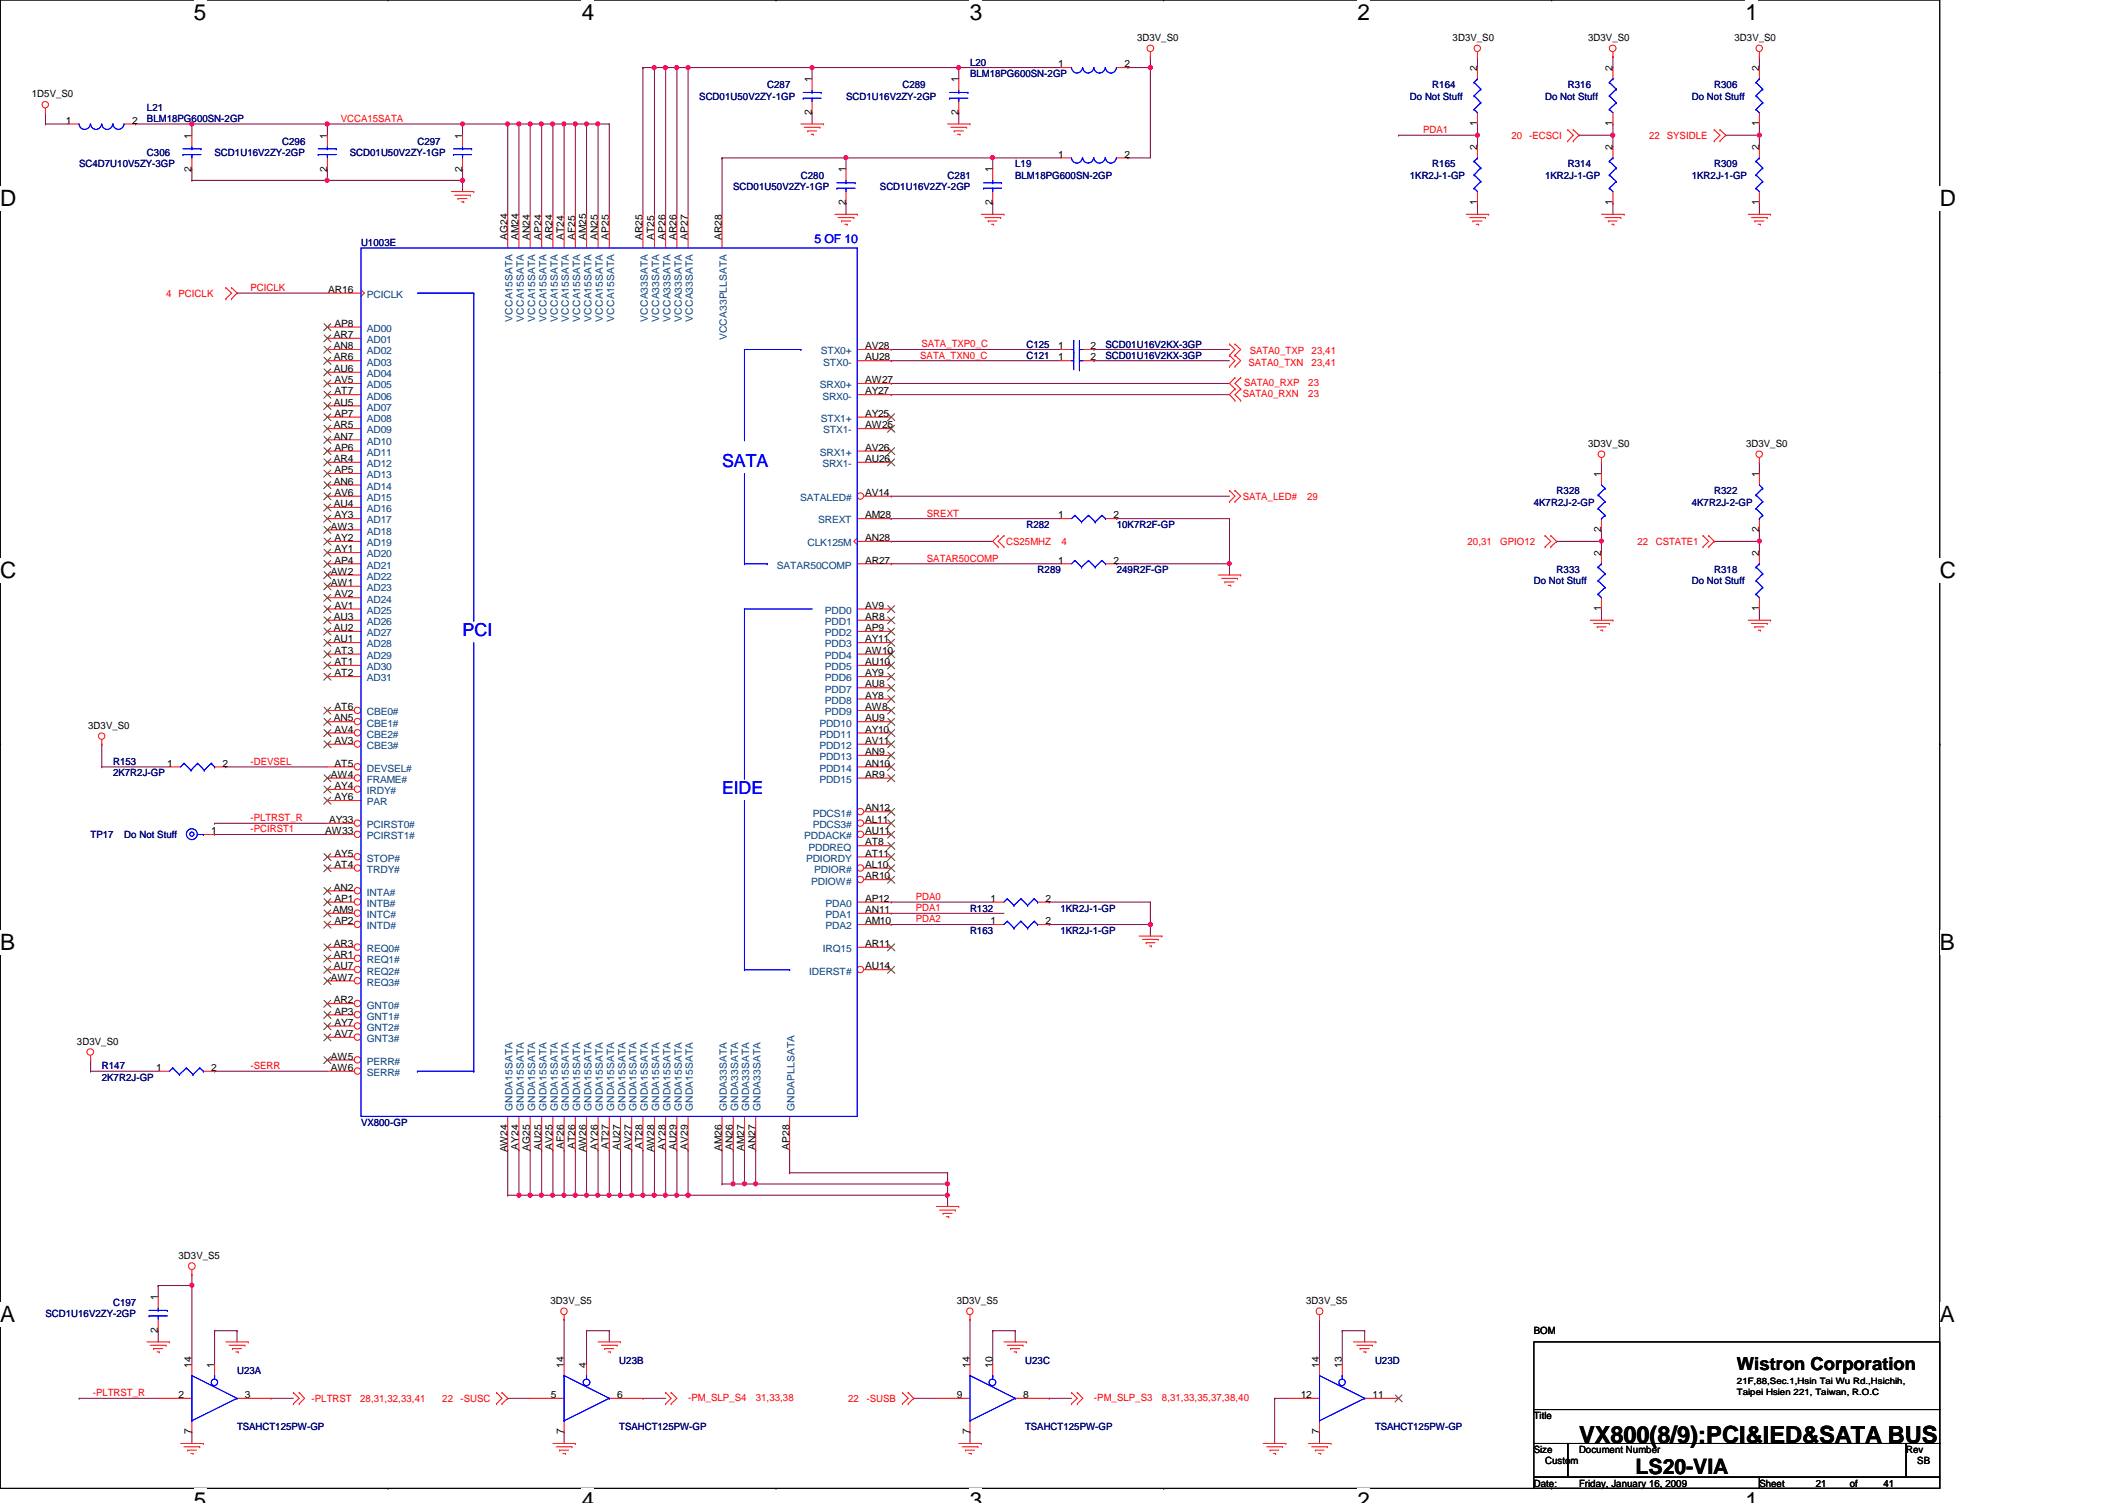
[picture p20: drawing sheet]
<svg xmlns="http://www.w3.org/2000/svg" width="297mm" height="210mm" viewBox="0 0 297 210" stroke-linecap="round" stroke-linejoin="round" font-family="sans-serif">
<defs><g id="words">
<text font-size="3.3" x="220.5" y="201.5">VX800(8/9):PCI&amp;IED&amp;SATA BUS</text>
<g font-size="3.1">
<text x="27.1" y="2.8">5</text>
<text x="81.2" y="2.8">4</text>
<text x="135.4" y="2.8">3</text>
<text x="189.6" y="2.8">2</text>
<text x="243.8" y="2.8">1</text>
<text x="0" y="28.7">D</text>
<text x="270.9" y="28.7">D</text>
<text x="0" y="80.7">C</text>
<text x="270.9" y="80.7">C</text>
<text x="0" y="132.7">B</text>
<text x="270.9" y="132.7">B</text>
<text x="0" y="184.6">A</text>
<text x="270.9" y="184.6">A</text>
<text x="27.1" y="210.7">5</text>
<text x="81.2" y="210.7">4</text>
<text x="135.4" y="210.7">3</text>
<text x="189.6" y="210.7">2</text>
<text x="243.8" y="210.7">1</text>
</g>
<text font-size="3" x="228.4" y="205.9">LS20-VIA</text>
<g font-size="2.5" fill="#00f">
<text x="100.8" y="65.2">SATA</text>
<text x="64.6" y="88.9">PCI</text>
<text x="100.8" y="110.9">EIDE</text>
</g>
<text font-size="2.5" x="242.6" y="191.3">Wistron Corporation</text>
<text font-size="1.7" fill="#00f" x="113.7" y="34">5 OF 10</text>
<g font-size="1.4">
<text x="158.8" y="5.7">3D3V_S0</text>
<text x="202.9" y="5.7">3D3V_S0</text>
<text x="221.8" y="5.7">3D3V_S0</text>
<text x="242.2" y="5.7">3D3V_S0</text>
<text x="113.4" y="11.5" transform="rotate(-90 113.4 11.5)">1</text>
<text x="133.9" y="11.5" transform="rotate(-90 133.9 11.5)">1</text>
<text x="147.8" y="9.4">1</text>
<text x="157.1" y="9.4">2</text>
<text x="206.3" y="9.9" transform="rotate(-90 206.3 9.9)">2</text>
<text x="225.2" y="9.9" transform="rotate(-90 225.2 9.9)">2</text>
<text x="245.7" y="9.9" transform="rotate(-90 245.7 9.9)">2</text>
<text x="4.4" y="13.6">1D5V_S0</text>
<text x="9.2" y="17.3">1</text>
<text x="18.5" y="17.3">2</text>
<text x="113.4" y="16.1" transform="rotate(-90 113.4 16.1)">2</text>
<text x="133.9" y="16.1" transform="rotate(-90 133.9 16.1)">2</text>
<text x="206.3" y="17.7" transform="rotate(-90 206.3 17.7)">1</text>
<text x="225.2" y="17.7" transform="rotate(-90 225.2 17.7)">1</text>
<text x="245.7" y="17.7" transform="rotate(-90 245.7 17.7)">1</text>
<text x="26.8" y="24" transform="rotate(-90 26.8 24)">2</text>
<text x="26.8" y="19.4" transform="rotate(-90 26.8 19.4)">1</text>
<text x="45.7" y="24" transform="rotate(-90 45.7 24)">2</text>
<text x="45.7" y="19.4" transform="rotate(-90 45.7 19.4)">1</text>
<text x="64.6" y="24" transform="rotate(-90 64.6 24)">2</text>
<text x="64.6" y="19.4" transform="rotate(-90 64.6 19.4)">1</text>
<text x="147.8" y="22">1</text>
<text x="157.1" y="22">2</text>
<text x="206.3" y="21" transform="rotate(-90 206.3 21)">2</text>
<text x="225.2" y="21" transform="rotate(-90 225.2 21)">2</text>
<text x="245.7" y="21" transform="rotate(-90 245.7 21)">2</text>
<text x="118.1" y="28.7" transform="rotate(-90 118.1 28.7)">2</text>
<text x="118.1" y="24.1" transform="rotate(-90 118.1 24.1)">1</text>
<text x="138.6" y="28.7" transform="rotate(-90 138.6 28.7)">2</text>
<text x="138.6" y="24.1" transform="rotate(-90 138.6 24.1)">1</text>
<text x="206.3" y="28.7" transform="rotate(-90 206.3 28.7)">1</text>
<text x="225.2" y="28.7" transform="rotate(-90 225.2 28.7)">1</text>
<text x="245.7" y="28.7" transform="rotate(-90 245.7 28.7)">1</text>
<text x="70.9" y="33.5" transform="rotate(-90 70.9 33.5)">AG24</text>
<text x="72.4" y="33.5" transform="rotate(-90 72.4 33.5)">AM24</text>
<text x="74" y="33.5" transform="rotate(-90 74 33.5)">AN24</text>
<text x="75.6" y="33.5" transform="rotate(-90 75.6 33.5)">AP24</text>
<text x="77.2" y="33.5" transform="rotate(-90 77.2 33.5)">AR24</text>
<text x="78.7" y="33.5" transform="rotate(-90 78.7 33.5)">AT24</text>
<text x="80.3" y="33.5" transform="rotate(-90 80.3 33.5)">AF25</text>
<text x="81.9" y="33.5" transform="rotate(-90 81.9 33.5)">AM25</text>
<text x="83.5" y="33.5" transform="rotate(-90 83.5 33.5)">AN25</text>
<text x="85" y="33.5" transform="rotate(-90 85 33.5)">AP25</text>
<text x="89.7" y="33.5" transform="rotate(-90 89.7 33.5)">AR25</text>
<text x="91.4" y="33.5" transform="rotate(-90 91.4 33.5)">AT25</text>
<text x="92.9" y="33.5" transform="rotate(-90 92.9 33.5)">AP26</text>
<text x="94.5" y="33.5" transform="rotate(-90 94.5 33.5)">AR26</text>
<text x="96.1" y="33.5" transform="rotate(-90 96.1 33.5)">AP27</text>
<text x="100.8" y="33.5" transform="rotate(-90 100.8 33.5)">AR28</text>
<text x="45.8" y="40.9">AR16</text>
<text x="46.6" y="47.2">AR7</text>
<text x="46.7" y="45.6">AP8</text>
<text x="46.6" y="48.8">AN8</text>
<text x="46.6" y="50.3">AR6</text>
<text x="46.6" y="51.9">AU6</text>
<text x="46.7" y="53.5">AV5</text>
<text x="120.8" y="48.8">AV28</text>
<text x="120.8" y="53.5">AW27</text>
<text x="120.8" y="50.3">AU28</text>
<text x="147.8" y="48.8">1</text>
<text x="147.8" y="50.3">1</text>
<text x="152.3" y="48.8">2</text>
<text x="152.3" y="50.3">2</text>
<text x="46.6" y="56.6">AU5</text>
<text x="46.6" y="59.8">AR5</text>
<text x="46.7" y="58.2">AP7</text>
<text x="46.7" y="55.1">AT7</text>
<text x="120.8" y="58.2">AY25</text>
<text x="120.8" y="55.1">AY27</text>
<text x="120.8" y="59.8">AW25</text>
<text x="46.6" y="61.4">AN7</text>
<text x="46.6" y="64.5">AR4</text>
<text x="46.7" y="62.9">AP6</text>
<text x="120.8" y="64.5">AU26</text>
<text x="120.8" y="62.9">AV26</text>
<text x="221.8" y="62.4">3D3V_S0</text>
<text x="243.8" y="62.4">3D3V_S0</text>
<text x="46.6" y="67.7">AN6</text>
<text x="46.6" y="70.8">AU4</text>
<text x="46.7" y="66.1">AP5</text>
<text x="46.7" y="69.3">AV6</text>
<text x="120.8" y="69.3">AV14</text>
<text x="223.6" y="66.6" transform="rotate(-90 223.6 66.6)">1</text>
<text x="245.7" y="66.6" transform="rotate(-90 245.7 66.6)">1</text>
<text x="46.2" y="74">AW3</text>
<text x="46.7" y="72.4">AY3</text>
<text x="46.7" y="75.6">AY2</text>
<text x="46.7" y="77.1">AY1</text>
<text x="120.8" y="72.4">AM28</text>
<text x="120.8" y="75.6">AN28</text>
<text x="147.8" y="72.4">1</text>
<text x="155.5" y="72.4">2</text>
<text x="223.6" y="77.6" transform="rotate(-90 223.6 77.6)">2</text>
<text x="223.6" y="74.3" transform="rotate(-90 223.6 74.3)">2</text>
<text x="245.7" y="77.6" transform="rotate(-90 245.7 77.6)">2</text>
<text x="245.7" y="74.3" transform="rotate(-90 245.7 74.3)">2</text>
<text x="46.2" y="80.3">AW2</text>
<text x="46.2" y="81.8">AW1</text>
<text x="46.7" y="78.7">AP4</text>
<text x="46.7" y="83.4">AV2</text>
<text x="120.8" y="78.7">AR27</text>
<text x="147.8" y="78.7">1</text>
<text x="155.5" y="78.7">2</text>
<text x="46.6" y="86.6">AU3</text>
<text x="46.6" y="88.1">AU2</text>
<text x="46.6" y="89.7">AU1</text>
<text x="46.7" y="85">AV1</text>
<text x="120.8" y="85">AV9</text>
<text x="120.8" y="86.6">AR8</text>
<text x="120.8" y="88.1">AP9</text>
<text x="120.8" y="89.7">AY11</text>
<text x="223.6" y="85.4" transform="rotate(-90 223.6 85.4)">1</text>
<text x="245.7" y="85.4" transform="rotate(-90 245.7 85.4)">1</text>
<text x="46.7" y="91.3">AT3</text>
<text x="46.7" y="92.9">AT1</text>
<text x="46.7" y="94.4">AT2</text>
<text x="120.8" y="91.3">AW10</text>
<text x="120.8" y="92.9">AU10</text>
<text x="120.8" y="94.4">AY9</text>
<text x="12.3" y="101.8">3D3V_S0</text>
<text x="46.6" y="100.8">AN5</text>
<text x="46.7" y="99.2">AT6</text>
<text x="120.8" y="96">AU8</text>
<text x="120.8" y="97.6">AY8</text>
<text x="120.8" y="99.2">AW8</text>
<text x="120.8" y="100.8">AU9</text>
<text x="23.4" y="107.1">1</text>
<text x="31.1" y="107.1">2</text>
<text x="46.7" y="102.3">AV4</text>
<text x="46.7" y="103.9">AV3</text>
<text x="46.7" y="107.1">AT5</text>
<text x="120.8" y="102.3">AY10</text>
<text x="120.8" y="103.9">AV11</text>
<text x="120.8" y="105.5">AN9</text>
<text x="120.8" y="107.1">AN10</text>
<text x="46.2" y="108.6">AW4</text>
<text x="46.7" y="110.2">AY4</text>
<text x="46.7" y="111.8">AY6</text>
<text x="120.8" y="113.3">AN12</text>
<text x="120.8" y="108.6">AR9</text>
<text x="29.5" y="116.5">1</text>
<text x="45.4" y="116.5">AW33</text>
<text x="46" y="114.9">AY33</text>
<text x="46.7" y="119.6">AY5</text>
<text x="120.8" y="118.1">AT8</text>
<text x="120.8" y="119.6">AT11</text>
<text x="120.8" y="114.9">AL11</text>
<text x="120.8" y="116.5">AU11</text>
<text x="46.6" y="124.4">AN2</text>
<text x="46.7" y="125.9">AP1</text>
<text x="46.7" y="121.2">AT4</text>
<text x="120.8" y="121.2">AL10</text>
<text x="120.8" y="125.9">AP12</text>
<text x="120.8" y="122.8">AR10</text>
<text x="138.3" y="125.9">1</text>
<text x="146" y="125.9">2</text>
<text x="46.5" y="127.5">AM9</text>
<text x="46.7" y="129.1">AP2</text>
<text x="120.8" y="127.5">AN11</text>
<text x="120.8" y="129.1">AM10</text>
<text x="138.3" y="129.1">1</text>
<text x="146" y="129.1">2</text>
<text x="46.2" y="136.9">AW7</text>
<text x="46.6" y="132.2">AR3</text>
<text x="46.6" y="133.8">AR1</text>
<text x="46.6" y="135.4">AU7</text>
<text x="120.8" y="135.4">AU14</text>
<text x="120.8" y="132.2">AR11</text>
<text x="46.6" y="140.1">AR2</text>
<text x="46.7" y="141.7">AP3</text>
<text x="46.7" y="143.3">AY7</text>
<text x="10.7" y="145.9">3D3V_S0</text>
<text x="21.8" y="149.6">1</text>
<text x="29.5" y="149.6">2</text>
<text x="46.2" y="148">AW5</text>
<text x="46.2" y="149.6">AW6</text>
<text x="46.7" y="144.8">AV7</text>
<text x="70.9" y="161" transform="rotate(-90 70.9 161)">AW24</text>
<text x="72.4" y="160.6" transform="rotate(-90 72.4 160.6)">AY24</text>
<text x="74" y="160.7" transform="rotate(-90 74 160.7)">AG25</text>
<text x="75.6" y="160.7" transform="rotate(-90 75.6 160.7)">AU25</text>
<text x="77.2" y="160.6" transform="rotate(-90 77.2 160.6)">AV25</text>
<text x="78.7" y="160.5" transform="rotate(-90 78.7 160.5)">AF26</text>
<text x="80.3" y="160.5" transform="rotate(-90 80.3 160.5)">AT26</text>
<text x="81.9" y="161" transform="rotate(-90 81.9 161)">AW26</text>
<text x="83.5" y="160.6" transform="rotate(-90 83.5 160.6)">AY26</text>
<text x="85" y="160.5" transform="rotate(-90 85 160.5)">AT27</text>
<text x="86.6" y="160.7" transform="rotate(-90 86.6 160.7)">AU27</text>
<text x="88.2" y="160.6" transform="rotate(-90 88.2 160.6)">AV27</text>
<text x="89.7" y="160.5" transform="rotate(-90 89.7 160.5)">AT28</text>
<text x="91.4" y="161" transform="rotate(-90 91.4 161)">AW28</text>
<text x="92.9" y="160.6" transform="rotate(-90 92.9 160.6)">AY28</text>
<text x="94.5" y="160.7" transform="rotate(-90 94.5 160.7)">AU29</text>
<text x="96.1" y="160.6" transform="rotate(-90 96.1 160.6)">AV29</text>
<text x="100.8" y="160.8" transform="rotate(-90 100.8 160.8)">AM26</text>
<text x="102.4" y="160.7" transform="rotate(-90 102.4 160.7)">AN26</text>
<text x="103.9" y="160.8" transform="rotate(-90 103.9 160.8)">AM27</text>
<text x="105.5" y="160.7" transform="rotate(-90 105.5 160.7)">AN27</text>
<text x="110.2" y="160.6" transform="rotate(-90 110.2 160.6)">AP28</text>
<text x="24.9" y="175.8">3D3V_S5</text>
<text x="22.1" y="181.6" transform="rotate(-90 22.1 181.6)">1</text>
<text x="76.9" y="182.1">3D3V_S5</text>
<text x="133.6" y="182.1">3D3V_S5</text>
<text x="182.4" y="182.1">3D3V_S5</text>
<text x="22.1" y="186.1" transform="rotate(-90 22.1 186.1)">2</text>
<text x="26.8" y="191" transform="rotate(-90 26.8 191)">14</text>
<text x="29.9" y="191" transform="rotate(-90 29.9 191)">1</text>
<text x="78.7" y="191" transform="rotate(-90 78.7 191)">14</text>
<text x="81.9" y="191" transform="rotate(-90 81.9 191)">4</text>
<text x="135.4" y="191" transform="rotate(-90 135.4 191)">14</text>
<text x="138.6" y="191" transform="rotate(-90 138.6 191)">10</text>
<text x="184.2" y="191" transform="rotate(-90 184.2 191)">14</text>
<text x="187.4" y="191" transform="rotate(-90 187.4 191)">13</text>
<text x="214.2" y="186.4">BOM</text>
<text x="24.9" y="195.2">2</text>
<text x="34.2" y="195.2">3</text>
<text x="76.9" y="195.2">5</text>
<text x="86.2" y="195.2">6</text>
<text x="133.6" y="195.2">9</text>
<text x="142.9" y="195.2">8</text>
<text x="181.6" y="195.2">12</text>
<text x="191.7" y="195.2">11</text>
<text x="26.8" y="200.3" transform="rotate(-90 26.8 200.3)">7</text>
<text x="78.7" y="200.3" transform="rotate(-90 78.7 200.3)">7</text>
<text x="135.4" y="200.3" transform="rotate(-90 135.4 200.3)">7</text>
<text x="184.2" y="200.3" transform="rotate(-90 184.2 200.3)">7</text>
<text x="214.2" y="198.2">Title</text>
<text x="214.2" y="202.9">Size</text>
<text x="220.5" y="202.9">Document Number</text>
<text x="266.2" y="202.9">Rev</text>
<text x="214.2" y="207.6">Date:</text>
<text x="215.8" y="204.5">Custom</text>
<text x="220.5" y="207.6">Friday, January 16, 2009</text>
<text x="245.7" y="207.6">Sheet</text>
<text x="253.6" y="207.6">21</text>
<text x="258.3" y="207.6">of</text>
<text x="263" y="207.6">41</text>
<text x="267.8" y="204.5">SB</text>
</g>
<g font-size="1.4" fill="#000080">
<text x="135.5" y="9.2">L20</text>
<text x="135.5" y="10.8">BLM18PG600SN-2GP</text>
<text x="20.5" y="15.5">L21</text>
<text x="20.5" y="17.1">BLM18PG600SN-2GP</text>
<text x="97.7" y="13.9">SCD01U50V2ZY-1GP</text>
<text x="107.1" y="12.3">C287</text>
<text x="118.1" y="13.9">SCD1U16V2ZY-2GP</text>
<text x="126" y="12.3">C289</text>
<text x="196.9" y="13.9">Do Not Stuff</text>
<text x="200" y="12.3">R164</text>
<text x="215.8" y="13.9">Do Not Stuff</text>
<text x="218.9" y="12.3">R316</text>
<text x="236.3" y="13.9">Do Not Stuff</text>
<text x="239.4" y="12.3">R306</text>
<text x="11" y="23.4">SC4D7U10V5ZY-3GP</text>
<text x="20.5" y="21.8">C306</text>
<text x="30" y="21.8">SCD1U16V2ZY-2GP</text>
<text x="39.4" y="20.2">C296</text>
<text x="48.8" y="21.8">SCD01U50V2ZY-1GP</text>
<text x="58.3" y="20.2">C297</text>
<text x="141.8" y="23.4">L19</text>
<text x="200" y="23.4">R165</text>
<text x="218.9" y="23.4">R314</text>
<text x="239.4" y="23.4">R309</text>
<text x="102.4" y="26.5">SCD01U50V2ZY-1GP</text>
<text x="111.8" y="24.9">C280</text>
<text x="122.9" y="26.5">SCD1U16V2ZY-2GP</text>
<text x="132.3" y="24.9">C281</text>
<text x="141.8" y="24.9">BLM18PG600SN-2GP</text>
<text x="196.9" y="24.9">1KR2J-1-GP</text>
<text x="215.8" y="24.9">1KR2J-1-GP</text>
<text x="236.3" y="24.9">1KR2J-1-GP</text>
<text x="50.4" y="34.4">U1003E</text>
<text x="143.3" y="48.6">C125</text>
<text x="143.3" y="50.1">C121</text>
<text x="154.4" y="48.6">SCD01U16V2KX-3GP</text>
<text x="154.4" y="50.1">SCD01U16V2KX-3GP</text>
<text x="214.2" y="70.6">4K7R2J-2-GP</text>
<text x="217.4" y="69">R328</text>
<text x="236.3" y="70.6">4K7R2J-2-GP</text>
<text x="239.4" y="69">R322</text>
<text x="143.3" y="73.7">R282</text>
<text x="156" y="73.7">10K7R2F-GP</text>
<text x="144.9" y="80.1">R289</text>
<text x="156" y="80.1">249R2F-GP</text>
<text x="214.2" y="81.6">Do Not Stuff</text>
<text x="217.4" y="80.1">R333</text>
<text x="236.3" y="81.6">Do Not Stuff</text>
<text x="239.4" y="80.1">R318</text>
<text x="15.8" y="106.8">R153</text>
<text x="15.8" y="108.4">2K7R2J-GP</text>
<text x="12.7" y="117.1">TP17</text>
<text x="17.4" y="117.1">Do Not Stuff</text>
<text x="135.5" y="130.4">R163</text>
<text x="135.5" y="127.3">R132</text>
<text x="148.1" y="130.4">1KR2J-1-GP</text>
<text x="148.1" y="127.3">1KR2J-1-GP</text>
<text x="14.2" y="149.4">R147</text>
<text x="14.2" y="150.9">2K7R2J-GP</text>
<text x="50.4" y="157.2">VX800-GP</text>
<text x="6.3" y="184">SCD1U16V2ZY-2GP</text>
<text x="15.8" y="182.4">C197</text>
<text x="33.1" y="191.9">U23A</text>
<text x="86.5" y="190.5">U23B</text>
<text x="143.2" y="190.5">U23C</text>
<text x="192" y="190.5">U23D</text>
<text x="33.1" y="199.7">TSAHCT125PW-GP</text>
<text x="86.5" y="199.7">TSAHCT125PW-GP</text>
<text x="143.2" y="199.7">TSAHCT125PW-GP</text>
<text x="192" y="199.7">TSAHCT125PW-GP</text>
</g>
<g font-size="1.4" fill="#f00">
<text x="47.6" y="17">VCCA15SATA</text>
<text x="198.8" y="18.6">PDA1</text>
<text x="211.1" y="19.4">20</text>
<text x="213.6" y="19.4">-ECSCI</text>
<text x="230.3" y="19.4">22</text>
<text x="232.8" y="19.4">SYSIDLE</text>
<text x="23.2" y="41.5">4</text>
<text x="24.9" y="41.5">PCICLK</text>
<text x="35" y="40.6">PCICLK</text>
<text x="128.5" y="50.1">SATA_TXN0_C</text>
<text x="128.7" y="48.5">SATA_TXP0_C</text>
<text x="173.7" y="53.9">SATA0_RXP</text>
<text x="174.4" y="51.1">SATA0_TXN</text>
<text x="174.5" y="49.5">SATA0_TXP</text>
<text x="182.7" y="53.9">23</text>
<text x="183.2" y="51.1">23,41</text>
<text x="183.2" y="49.5">23,41</text>
<text x="173.6" y="55.5">SATA0_RXN</text>
<text x="182.7" y="55.5">23</text>
<text x="173.6" y="69.8">SATA_LED#</text>
<text x="182.5" y="69.8">29</text>
<text x="129.5" y="72.1">SREXT</text>
<text x="140.5" y="76.1">CS25MHZ</text>
<text x="148.2" y="76.1">4</text>
<text x="204.9" y="76.1">20,31</text>
<text x="209.5" y="76.1">GPIO12</text>
<text x="228.7" y="76.1">22</text>
<text x="231.2" y="76.1">CSTATE1</text>
<text x="129.5" y="78.4">SATAR50COMP</text>
<text x="35" y="106.8">-DEVSEL</text>
<text x="35" y="114.7">-PLTRST_R</text>
<text x="35" y="116.2">-PCIRST1</text>
<text x="127.9" y="125.7">PDA0</text>
<text x="127.9" y="128.8">PDA2</text>
<text x="127.9" y="127.3">PDA1</text>
<text x="35" y="149.3">-SERR</text>
<text x="13" y="195">-PLTRST_R</text>
<text x="43.5" y="195.8">-PLTRST</text>
<text x="50.3" y="195.8">28,31,32,33,41</text>
<text x="61.8" y="195.8">22</text>
<text x="64.3" y="195.8">-SUSC</text>
<text x="96.1" y="195.6">-PM_SLP_S4</text>
<text x="105.5" y="195.6">31,33,38</text>
<text x="118.4" y="195.8">22</text>
<text x="121" y="195.8">-SUSB</text>
<text x="152.8" y="195.6">-PM_SLP_S3</text>
<text x="162.3" y="195.6">8,31,33,35,37,38,40</text>
</g>
<g font-size="1.4" fill="#004080">
<text x="51.2" y="41.6">PCICLK</text>
<text x="51.2" y="46.4">AD00</text>
<text x="51.2" y="47.9">AD01</text>
<text x="71.6" y="44.9" transform="rotate(-90 71.6 44.9)">VCCA15SATA</text>
<text x="73.1" y="44.9" transform="rotate(-90 73.1 44.9)">VCCA15SATA</text>
<text x="74.7" y="44.9" transform="rotate(-90 74.7 44.9)">VCCA15SATA</text>
<text x="76.3" y="44.9" transform="rotate(-90 76.3 44.9)">VCCA15SATA</text>
<text x="77.9" y="44.9" transform="rotate(-90 77.9 44.9)">VCCA15SATA</text>
<text x="79.5" y="44.9" transform="rotate(-90 79.5 44.9)">VCCA15SATA</text>
<text x="81" y="44.9" transform="rotate(-90 81 44.9)">VCCA15SATA</text>
<text x="82.6" y="44.9" transform="rotate(-90 82.6 44.9)">VCCA15SATA</text>
<text x="84.2" y="44.9" transform="rotate(-90 84.2 44.9)">VCCA15SATA</text>
<text x="85.8" y="44.9" transform="rotate(-90 85.8 44.9)">VCCA15SATA</text>
<text x="90.5" y="44.9" transform="rotate(-90 90.5 44.9)">VCCA33SATA</text>
<text x="92.1" y="44.9" transform="rotate(-90 92.1 44.9)">VCCA33SATA</text>
<text x="93.6" y="44.9" transform="rotate(-90 93.6 44.9)">VCCA33SATA</text>
<text x="95.2" y="44.9" transform="rotate(-90 95.2 44.9)">VCCA33SATA</text>
<text x="96.8" y="44.9" transform="rotate(-90 96.8 44.9)">VCCA33SATA</text>
<text x="101.5" y="47.5" transform="rotate(-90 101.5 47.5)">VCCA33PLLSATA</text>
<text x="51.2" y="49.5">AD02</text>
<text x="51.2" y="51.1">AD03</text>
<text x="51.2" y="52.7">AD04</text>
<text x="114.6" y="49.5">STX0+</text>
<text x="115" y="51.1">STX0-</text>
<text x="51.2" y="54.2">AD05</text>
<text x="51.2" y="55.8">AD06</text>
<text x="51.2" y="57.4">AD07</text>
<text x="51.2" y="58.9">AD08</text>
<text x="114.5" y="54.2">SRX0+</text>
<text x="114.6" y="58.9">STX1+</text>
<text x="114.8" y="55.8">SRX0-</text>
<text x="51.2" y="60.5">AD09</text>
<text x="51.2" y="62.1">AD10</text>
<text x="51.2" y="63.7">AD11</text>
<text x="51.2" y="65.2">AD12</text>
<text x="114.5" y="63.7">SRX1+</text>
<text x="114.8" y="65.2">SRX1-</text>
<text x="115" y="60.5">STX1-</text>
<text x="51.2" y="66.8">AD13</text>
<text x="51.2" y="68.4">AD14</text>
<text x="51.2" y="70">AD15</text>
<text x="51.2" y="71.5">AD16</text>
<text x="111.8" y="70">SATALED#</text>
<text x="51.2" y="73.1">AD17</text>
<text x="51.2" y="74.7">AD18</text>
<text x="51.2" y="76.3">AD19</text>
<text x="51.2" y="77.9">AD20</text>
<text x="112.8" y="76.3">CLK125M</text>
<text x="114.3" y="73.1">SREXT</text>
<text x="51.2" y="79.4">AD21</text>
<text x="51.2" y="81">AD22</text>
<text x="51.2" y="82.5">AD23</text>
<text x="108.5" y="79.4">SATAR50COMP</text>
<text x="51.2" y="84.2">AD24</text>
<text x="51.2" y="85.7">AD25</text>
<text x="51.2" y="87.3">AD26</text>
<text x="51.2" y="88.9">AD27</text>
<text x="115.2" y="85.7">PDD0</text>
<text x="115.2" y="87.3">PDD1</text>
<text x="115.2" y="88.9">PDD2</text>
<text x="51.2" y="90.4">AD28</text>
<text x="51.2" y="92">AD29</text>
<text x="51.2" y="93.6">AD30</text>
<text x="51.2" y="95.2">AD31</text>
<text x="115.2" y="90.4">PDD3</text>
<text x="115.2" y="92">PDD4</text>
<text x="115.2" y="93.6">PDD5</text>
<text x="115.2" y="95.2">PDD6</text>
<text x="51.2" y="99.9">CBE0#</text>
<text x="51.2" y="101.5">CBE1#</text>
<text x="114.4" y="101.5">PDD10</text>
<text x="115.2" y="96.7">PDD7</text>
<text x="115.2" y="98.3">PDD8</text>
<text x="115.2" y="99.9">PDD9</text>
<text x="51.2" y="103">CBE2#</text>
<text x="51.2" y="104.6">CBE3#</text>
<text x="51.2" y="107.8">DEVSEL#</text>
<text x="114.4" y="103">PDD11</text>
<text x="114.4" y="104.6">PDD12</text>
<text x="114.4" y="106.2">PDD13</text>
<text x="114.4" y="107.8">PDD14</text>
<text x="51.2" y="109.3">FRAME#</text>
<text x="51.2" y="110.9">IRDY#</text>
<text x="51.2" y="112.5">PAR</text>
<text x="114.4" y="109.3">PDD15</text>
<text x="51.2" y="115.7">PCIRST0#</text>
<text x="51.2" y="117.2">PCIRST1#</text>
<text x="112.3" y="117.2">PDDACK#</text>
<text x="112.9" y="118.8">PDDREQ</text>
<text x="113.5" y="114">PDCS1#</text>
<text x="113.5" y="115.7">PDCS3#</text>
<text x="51.2" y="121.9">TRDY#</text>
<text x="51.2" y="120.4">STOP#</text>
<text x="51.2" y="125.1">INTA#</text>
<text x="112.6" y="120.4">PDIORDY</text>
<text x="113.3" y="123.5">PDIOW#</text>
<text x="113.7" y="121.9">PDIOR#</text>
<text x="51.2" y="126.7">INTB#</text>
<text x="51.2" y="128.2">INTC#</text>
<text x="51.2" y="129.8">INTD#</text>
<text x="115.3" y="126.7">PDA0</text>
<text x="115.3" y="128.2">PDA1</text>
<text x="115.3" y="129.8">PDA2</text>
<text x="51.2" y="133">REQ0#</text>
<text x="51.2" y="134.5">REQ1#</text>
<text x="51.2" y="136.1">REQ2#</text>
<text x="51.2" y="137.7">REQ3#</text>
<text x="113" y="136.1">IDERST#</text>
<text x="114.9" y="133">IRQ15</text>
<text x="51.2" y="140.8">GNT0#</text>
<text x="51.2" y="142.4">GNT1#</text>
<text x="51.2" y="144">GNT2#</text>
<text x="51.2" y="148.7">PERR#</text>
<text x="51.2" y="145.5">GNT3#</text>
<text x="51.2" y="150.3">SERR#</text>
<text x="71.6" y="155.1" transform="rotate(-90 71.6 155.1)">GNDA15SATA</text>
<text x="73.1" y="155.1" transform="rotate(-90 73.1 155.1)">GNDA15SATA</text>
<text x="74.7" y="155.1" transform="rotate(-90 74.7 155.1)">GNDA15SATA</text>
<text x="76.3" y="155.1" transform="rotate(-90 76.3 155.1)">GNDA15SATA</text>
<text x="77.9" y="155.1" transform="rotate(-90 77.9 155.1)">GNDA15SATA</text>
<text x="79.5" y="155.1" transform="rotate(-90 79.5 155.1)">GNDA15SATA</text>
<text x="81" y="155.1" transform="rotate(-90 81 155.1)">GNDA15SATA</text>
<text x="82.6" y="155.1" transform="rotate(-90 82.6 155.1)">GNDA15SATA</text>
<text x="84.2" y="155.1" transform="rotate(-90 84.2 155.1)">GNDA15SATA</text>
<text x="85.8" y="155.1" transform="rotate(-90 85.8 155.1)">GNDA15SATA</text>
<text x="87.3" y="155.1" transform="rotate(-90 87.3 155.1)">GNDA15SATA</text>
<text x="88.9" y="155.1" transform="rotate(-90 88.9 155.1)">GNDA15SATA</text>
<text x="90.5" y="155.1" transform="rotate(-90 90.5 155.1)">GNDA15SATA</text>
<text x="92.1" y="155.1" transform="rotate(-90 92.1 155.1)">GNDA15SATA</text>
<text x="93.6" y="155.1" transform="rotate(-90 93.6 155.1)">GNDA15SATA</text>
<text x="95.2" y="155.1" transform="rotate(-90 95.2 155.1)">GNDA15SATA</text>
<text x="96.8" y="155.1" transform="rotate(-90 96.8 155.1)">GNDA15SATA</text>
<text x="101.5" y="155.1" transform="rotate(-90 101.5 155.1)">GNDA33SATA</text>
<text x="103.1" y="155.1" transform="rotate(-90 103.1 155.1)">GNDA33SATA</text>
<text x="104.6" y="155.1" transform="rotate(-90 104.6 155.1)">GNDA33SATA</text>
<text x="106.2" y="155.1" transform="rotate(-90 106.2 155.1)">GNDA33SATA</text>
<text x="111" y="155.1" transform="rotate(-90 111 155.1)">GNDAPLLSATA</text>
</g>
<g font-size="1.2">
<text x="242.6" y="193.3">21F,88,Sec.1,Hsin Tai Wu Rd.,Hsichih,</text>
<text x="242.6" y="194.9">Taipei Hsien 221, Taiwan, R.O.C</text>
</g>
</g></defs>
<path d="M0 0h270.9v207.9h-270.9z" fill="none" stroke="#000" stroke-width=".14"/>
<g fill="#fff">
<path d="M27.1 0h1.7v3.5h-1.7z"/>
<path d="M27.1 207.9h1.7v2h-1.7z"/>
</g>
<path d="M54.2 0h.1M54.2 207.9h.1" fill="none" stroke="#000" stroke-width=".14"/>
<g fill="#fff">
<path d="M81.2 0h1.8v3.5h-1.8z"/>
<path d="M81.2 207.9h1.8v2h-1.8z"/>
</g>
<path d="M108.4 0h.1M108.4 207.9h.1" fill="none" stroke="#000" stroke-width=".14"/>
<g fill="#fff">
<path d="M135.4 0h1.8v3.5h-1.8z"/>
<path d="M135.4 207.9h1.8v2h-1.8z"/>
</g>
<path d="M162.5 0h.1M162.5 207.9h.1" fill="none" stroke="#000" stroke-width=".14"/>
<g fill="#fff">
<path d="M189.6 0h1.7v3.5h-1.7z"/>
<path d="M189.6 207.9h1.7v2h-1.7z"/>
</g>
<path d="M216.7 0h.1M216.7 207.9h.1" fill="none" stroke="#000" stroke-width=".14"/>
<g fill="#fff">
<path d="M243.8 0h1.7v3.5h-1.7z"/>
<path d="M243.8 207.9h1.7v2h-1.7z"/>
<path d="M0 26h2.3v3.4h-2.3z"/>
<path d="M270.9 26h2.2v3.4h-2.2z"/>
<path d="M0 77.9h2.3v3.5h-2.3z"/>
<path d="M270.9 77.9h2.2v3.5h-2.2z"/>
</g>
<path d="M0 51.9h.1M270.9 51.9h.1" fill="none" stroke="#000" stroke-width=".14"/>
<g fill="#fff">
<path d="M0 129.9h2.1v3.4h-2.1z"/>
<path d="M270.9 129.9h2.1v3.4h-2.1z"/>
</g>
<path d="M0 103.9h.1M270.9 103.9h.1" fill="none" stroke="#000" stroke-width=".14"/>
<g fill="#fff">
<path d="M0 181.8h2.1v3.5h-2.1z"/>
<path d="M270.9 181.8h2.1v3.5h-2.1z"/>
</g>
<path d="M0 155.9h.1M270.9 155.9h.1" fill="none" stroke="#000" stroke-width=".14"/>
<path d="M64.6 17.3h.1M64.6 17.3h6.3" fill="none" stroke="#800040" stroke-width=".14"/>
<circle cx="64.6" cy="17.3" r=".3" fill="#f0f"/>
<circle cx="64.6" cy="17.3" r=".3" fill="none" stroke="#f0f" stroke-width=".14"/>
<path d="M77.2 17.3h.1M77.2 17.3h1.6" fill="none" stroke="#800040" stroke-width=".14"/>
<circle cx="77.2" cy="17.3" r=".3" fill="#f0f"/>
<circle cx="77.2" cy="17.3" r=".3" fill="none" stroke="#f0f" stroke-width=".14"/>
<g fill="none" stroke="#800040" stroke-width=".14">
<path d="M72.5 17.3h.1M72.5 17.3h1.5M72.5 17.3v12.6M74 17.3h.1M74 17.3v12.6M75.6 17.3h.1M75.6 17.3h1.6M78.8 17.3h.1M78.8 17.3v12.6M80.3 17.3h.1M80.3 17.3v12.6M85.1 17.3h.1"/>
<path d="M85.1 17.3v12.6"/>
</g>
<circle cx="72.5" cy="17.3" r=".3" fill="#f0f"/>
<circle cx="72.5" cy="17.3" r=".3" fill="none" stroke="#f0f" stroke-width=".14"/>
<path d="M75.6 17.3h.1M75.6 17.3v12.6M83.5 17.3h.1M83.5 17.3h1.6" fill="none" stroke="#800040" stroke-width=".14"/>
<circle cx="75.6" cy="17.3" r=".3" fill="#f0f"/>
<circle cx="75.6" cy="17.3" r=".3" fill="none" stroke="#f0f" stroke-width=".14"/>
<path d="M70.9 17.3h.1M70.9 17.3v12.6M70.9 17.3h1.6" fill="none" stroke="#800040" stroke-width=".14"/>
<circle cx="70.9" cy="17.3" r=".29" fill="#f0f"/>
<circle cx="70.9" cy="17.3" r=".29" fill="none" stroke="#f0f" stroke-width=".14"/>
<path d="M77.2 17.3h.1M77.2 17.3v12.6M78.8 17.3h.1M78.8 17.3h1.5" fill="none" stroke="#800040" stroke-width=".14"/>
<circle cx="78.7" cy="17.3" r=".29" fill="#f0f"/>
<circle cx="78.7" cy="17.3" r=".29" fill="none" stroke="#f0f" stroke-width=".14"/>
<path d="M83.5 17.3h.1M83.5 17.3v12.6" fill="none" stroke="#800040" stroke-width=".14"/>
<circle cx="83.5" cy="17.3" r=".3" fill="#f0f"/>
<circle cx="83.5" cy="17.3" r=".3" fill="none" stroke="#f0f" stroke-width=".14"/>
<path d="M81.9 17.3h.1M81.9 17.3v12.6" fill="none" stroke="#800040" stroke-width=".14"/>
<circle cx="81.9" cy="17.3" r=".3" fill="#f0f"/>
<circle cx="81.9" cy="17.3" r=".3" fill="none" stroke="#f0f" stroke-width=".14"/>
<path d="M80.3 17.3h.1M80.3 17.3h1.6M225.3 17.3h.1M225.3 7.9h.1M225.3 7.9v1.5M225.3 17.3v1.6M225.3 28.4h.1M225.3 28.4v1.5" fill="none" stroke="#800040" stroke-width=".14"/>
<circle cx="80.3" cy="17.3" r=".3" fill="#f0f"/>
<circle cx="80.3" cy="17.3" r=".3" fill="none" stroke="#f0f" stroke-width=".14"/>
<path d="M74 17.3h.1M74 17.3h1.6M81.9 17.3h.1M81.9 17.3h1.6" fill="none" stroke="#800040" stroke-width=".14"/>
<circle cx="74" cy="17.3" r=".3" fill="#f0f"/>
<circle cx="74" cy="17.3" r=".3" fill="none" stroke="#f0f" stroke-width=".14"/>
<g fill="none" stroke="#800040" stroke-width=".14">
<path d="M18.9 17.3h.1M18.9 17.3h7.9M26.8 17.3h.1M26.8 17.3v1.6M157.5 9.4h.1M157.5 9.4h3.2M160.7 9.4h.1M160.7 9.4v12.7M245.7 18.9h.1M245.7 7.9h.1M245.7 7.9v1.5M245.7 18.9v1.6"/>
<path d="M245.7 28.4h.1M245.7 28.4v1.5M171.7 72.4h.1M171.7 72.4v6.3M223.6 75.6h.1M223.6 75.6v1.6M245.7 74h.1M245.7 64.6h.1M245.7 64.6v1.5M245.7 74v1.6M245.7 85h.1M245.7 85v1.6"/>
<path d="M22.1 185.8h.1M22.1 185.8v1.6M26.8 200h.1M26.8 200v1.6M37.8 195.3h.1M37.8 195.3h3.2M127.6 195.3h.1M127.6 195.3h3.2"/>
</g>
<circle cx="160.7" cy="9.4" r=".3" fill="#f0f"/>
<circle cx="160.7" cy="9.4" r=".3" fill="none" stroke="#f0f" stroke-width=".14"/>
<path d="M74 166.9h.1M74 166.9h1.6M105.5 165.4h.1M105.5 165.4h26.8" fill="none" stroke="#800040" stroke-width=".14"/>
<circle cx="132.3" cy="165.3" r=".29" fill="#f0f"/>
<circle cx="132.3" cy="165.3" r=".29" fill="none" stroke="#f0f" stroke-width=".14"/>
<circle cx="105.5" cy="165.3" r=".29" fill="#f0f"/>
<circle cx="105.5" cy="165.3" r=".29" fill="none" stroke="#f0f" stroke-width=".14"/>
<path d="M70.9 166.9h.1M70.9 166.9h1.6M96.1 166.9h.1M96.1 166.9h36.2M132.3 166.9h.1M132.3 166.9v1.6" fill="none" stroke="#800040" stroke-width=".14"/>
<circle cx="132.3" cy="166.9" r=".3" fill="#f0f"/>
<circle cx="132.3" cy="166.9" r=".3" fill="none" stroke="#f0f" stroke-width=".14"/>
<circle cx="96.1" cy="166.9" r=".3" fill="#f0f"/>
<circle cx="96.1" cy="166.9" r=".3" fill="none" stroke="#f0f" stroke-width=".14"/>
<path d="M104 165.4h.1M104 165.4h1.5M110.3 163.8h.1M110.3 163.8h22" fill="none" stroke="#800040" stroke-width=".14"/>
<circle cx="104" cy="165.3" r=".29" fill="#f0f"/>
<circle cx="104" cy="165.3" r=".29" fill="none" stroke="#f0f" stroke-width=".14"/>
<path d="M94.5 166.9h.1M94.5 166.9h1.6" fill="none" stroke="#800040" stroke-width=".14"/>
<circle cx="96.1" cy="166.9" r=".3" fill="#f0f"/>
<circle cx="96.1" cy="166.9" r=".3" fill="none" stroke="#f0f" stroke-width=".14"/>
<circle cx="94.5" cy="166.9" r=".29" fill="#f0f"/>
<circle cx="94.5" cy="166.9" r=".29" fill="none" stroke="#f0f" stroke-width=".14"/>
<path d="M89.8 160.6h.1M89.8 160.6v6.3" fill="none" stroke="#800040" stroke-width=".14"/>
<circle cx="89.8" cy="166.9" r=".3" fill="#f0f"/>
<circle cx="89.8" cy="166.9" r=".3" fill="none" stroke="#f0f" stroke-width=".14"/>
<path d="M88.2 160.6h.1M88.2 160.6v6.3M93 160.6h.1M93 160.6v6.3M110.3 160.6h.1M110.3 160.6v3.2" fill="none" stroke="#800040" stroke-width=".14"/>
<circle cx="88.2" cy="166.9" r=".3" fill="#f0f"/>
<circle cx="88.2" cy="166.9" r=".3" fill="none" stroke="#f0f" stroke-width=".14"/>
<path d="M74 160.6h.1M74 160.6v6.3" fill="none" stroke="#800040" stroke-width=".14"/>
<circle cx="74" cy="166.9" r=".3" fill="#f0f"/>
<circle cx="74" cy="166.9" r=".3" fill="none" stroke="#f0f" stroke-width=".14"/>
<path d="M80.3 160.6h.1M80.3 160.6v6.3" fill="none" stroke="#800040" stroke-width=".14"/>
<circle cx="80.3" cy="166.9" r=".3" fill="#f0f"/>
<circle cx="80.3" cy="166.9" r=".3" fill="none" stroke="#f0f" stroke-width=".14"/>
<path d="M91.4 160.6h.1M91.4 160.6v6.3" fill="none" stroke="#800040" stroke-width=".14"/>
<circle cx="91.4" cy="166.9" r=".3" fill="#f0f"/>
<circle cx="91.4" cy="166.9" r=".3" fill="none" stroke="#f0f" stroke-width=".14"/>
<path d="M75.6 160.6h.1M75.6 160.6v6.3M132.3 165.4h.1M132.3 165.4v1.5" fill="none" stroke="#800040" stroke-width=".14"/>
<circle cx="75.6" cy="166.9" r=".3" fill="#f0f"/>
<circle cx="75.6" cy="166.9" r=".3" fill="none" stroke="#f0f" stroke-width=".14"/>
<path d="M86.7 160.6h.1M86.7 160.6v6.3M100.8 160.6h.1M100.8 160.6v4.8M104 160.6h.1M104 160.6v4.8" fill="none" stroke="#800040" stroke-width=".14"/>
<circle cx="86.6" cy="166.9" r=".29" fill="#f0f"/>
<circle cx="86.6" cy="166.9" r=".29" fill="none" stroke="#f0f" stroke-width=".14"/>
<path d="M70.9 160.6h.1M70.9 160.6v6.3M81.9 166.9h.1M81.9 160.6h.1M81.9 166.9h1.6M81.9 160.6v6.3M91.4 166.9h.1M91.4 166.9h1.6M96.1 160.6h.1M96.1 160.6v6.3" fill="none" stroke="#800040" stroke-width=".14"/>
<circle cx="81.9" cy="166.9" r=".3" fill="#f0f"/>
<circle cx="81.9" cy="166.9" r=".3" fill="none" stroke="#f0f" stroke-width=".14"/>
<path d="M102.4 160.6h.1M102.4 160.6v4.8" fill="none" stroke="#800040" stroke-width=".14"/>
<circle cx="102.4" cy="165.3" r=".29" fill="#f0f"/>
<circle cx="102.4" cy="165.3" r=".29" fill="none" stroke="#f0f" stroke-width=".14"/>
<path d="M85.1 160.6h.1M85.1 160.6v6.3" fill="none" stroke="#800040" stroke-width=".14"/>
<circle cx="85" cy="166.9" r=".3" fill="#f0f"/>
<circle cx="85" cy="166.9" r=".3" fill="none" stroke="#f0f" stroke-width=".14"/>
<path d="M72.5 160.6h.1M72.5 160.6v6.3M78.8 160.6h.1M78.8 160.6v6.3M102.4 165.4h.1M102.4 165.4h1.6M105.5 160.6h.1M105.5 160.6v4.8" fill="none" stroke="#800040" stroke-width=".14"/>
<circle cx="78.7" cy="166.9" r=".29" fill="#f0f"/>
<circle cx="78.7" cy="166.9" r=".29" fill="none" stroke="#f0f" stroke-width=".14"/>
<path d="M77.2 160.6h.1M77.2 160.6v6.3M78.8 166.9h.1M78.8 166.9h1.5M86.7 166.9h.1M86.7 166.9h1.5M94.5 160.6h.1M94.5 160.6v6.3" fill="none" stroke="#800040" stroke-width=".14"/>
<circle cx="77.2" cy="166.9" r=".3" fill="#f0f"/>
<circle cx="77.2" cy="166.9" r=".3" fill="none" stroke="#f0f" stroke-width=".14"/>
<path d="M83.5 160.6h.1M83.5 160.6v6.3" fill="none" stroke="#800040" stroke-width=".14"/>
<circle cx="83.5" cy="166.9" r=".3" fill="#f0f"/>
<circle cx="83.5" cy="166.9" r=".3" fill="none" stroke="#f0f" stroke-width=".14"/>
<path d="M26.8 17.3h.1M26.8 17.3h18.9M45.7 17.3h.1M45.7 17.3v1.6" fill="none" stroke="#800040" stroke-width=".14"/>
<circle cx="26.8" cy="17.3" r=".3" fill="#f0f"/>
<circle cx="26.8" cy="17.3" r=".3" fill="none" stroke="#f0f" stroke-width=".14"/>
<path d="M239.4 75.6h.1M239.4 75.6h6.3" fill="none" stroke="#800040" stroke-width=".14"/>
<circle cx="245.7" cy="75.6" r=".3" fill="#f0f"/>
<circle cx="245.7" cy="75.6" r=".3" fill="none" stroke="#f0f" stroke-width=".14"/>
<path d="M45.7 17.3h.1M45.7 17.3h18.9M64.6 17.3h.1M64.6 17.3v1.6M245.7 75.6h.1M245.7 75.6v1.6" fill="none" stroke="#800040" stroke-width=".14"/>
<circle cx="45.7" cy="17.3" r=".3" fill="#f0f"/>
<circle cx="45.7" cy="17.3" r=".3" fill="none" stroke="#f0f" stroke-width=".14"/>
<path d="M220.5 18.9h.1M220.5 18.9h4.8" fill="none" stroke="#800040" stroke-width=".14"/>
<circle cx="225.2" cy="18.9" r=".3" fill="#f0f"/>
<circle cx="225.2" cy="18.9" r=".3" fill="none" stroke="#f0f" stroke-width=".14"/>
<path d="M225.3 18.9h.1M225.3 18.9v1.6M26.8 23.6h.1M26.8 23.6v1.6M64.6 25.2h.1M64.6 25.2v1.6M146.5 126h.1M146.5 126h14.2M26.8 179.5h.1M26.8 179.5v11M30 185.8h.1M30 185.8v4.7" fill="none" stroke="#800040" stroke-width=".14"/>
<circle cx="26.8" cy="179.5" r=".3" fill="#f0f"/>
<circle cx="26.8" cy="179.5" r=".3" fill="none" stroke="#f0f" stroke-width=".14"/>
<g fill="none" stroke="#800040" stroke-width=".14">
<path d="M26.8 25.2h.1M45.7 23.6h.1M45.7 23.6v1.6h-18.9M157.5 22.1h.1M157.5 22.1h3.2M146.5 129.1h.1M146.5 129.1h14.2M160.7 129.1h.1M160.7 129.1v1.6M184.3 184.2h.1M184.3 184.2v6.3M187.4 185.8h.1"/>
<path d="M187.4 185.8v4.7M187.4 185.8h3.2M190.6 185.8h.1M190.6 185.8v1.6"/>
</g>
<circle cx="160.7" cy="129.1" r=".3" fill="#f0f"/>
<circle cx="160.7" cy="129.1" r=".3" fill="none" stroke="#f0f" stroke-width=".14"/>
<path d="M133.9 9.4h.1M133.9 9.4h14.2" fill="none" stroke="#800040" stroke-width=".14"/>
<circle cx="133.9" cy="9.4" r=".29" fill="#f0f"/>
<circle cx="133.9" cy="9.4" r=".29" fill="none" stroke="#f0f" stroke-width=".14"/>
<path d="M91.4 9.4h.1M91.4 9.4h1.6" fill="none" stroke="#800040" stroke-width=".14"/>
<circle cx="91.4" cy="9.4" r=".3" fill="#f0f"/>
<circle cx="91.4" cy="9.4" r=".3" fill="none" stroke="#f0f" stroke-width=".14"/>
<path d="M89.8 9.4h.1M89.8 9.4h1.6M89.8 9.4v20.5M93 9.4h.1M93 9.4v20.5M96.1 9.4h.1M96.1 9.4v20.5M100.8 22.1h.1M100.8 22.1v7.8M138.6 22.1h.1M138.6 22.1h9.5" fill="none" stroke="#800040" stroke-width=".14"/>
<circle cx="138.6" cy="22" r=".3" fill="#f0f"/>
<circle cx="138.6" cy="22" r=".3" fill="none" stroke="#f0f" stroke-width=".14"/>
<path d="M93 9.4h.1M93 9.4h1.5M94.5 9.4h.1M94.5 9.4v20.5" fill="none" stroke="#800040" stroke-width=".14"/>
<circle cx="92.9" cy="9.4" r=".3" fill="#f0f"/>
<circle cx="92.9" cy="9.4" r=".3" fill="none" stroke="#f0f" stroke-width=".14"/>
<path d="M91.4 9.4h.1M91.4 9.4v20.5M124.5 69.3h.1M124.5 72.4h.1M124.5 69.3h47.2M124.5 72.4h23.6M156 72.4h.1M156 78.7h.1M156 72.4h15.7M156 78.7h15.7M171.7 78.7h.1M171.7 78.7v1.6" fill="none" stroke="#800040" stroke-width=".14"/>
<circle cx="171.7" cy="78.7" r=".29" fill="#f0f"/>
<circle cx="171.7" cy="78.7" r=".29" fill="none" stroke="#f0f" stroke-width=".14"/>
<path d="M124.5 75.6h.1M124.5 78.7h.1M124.5 75.6h14.1M124.5 78.7h23.6M217.4 75.6h.1M217.4 75.6h6.2M30 185.8h.1M30 185.8h3.1" fill="none" stroke="#800040" stroke-width=".14"/>
<circle cx="223.6" cy="75.6" r=".3" fill="#f0f"/>
<circle cx="223.6" cy="75.6" r=".3" fill="none" stroke="#f0f" stroke-width=".14"/>
<path d="M94.5 9.4h.1M94.5 9.4h1.6" fill="none" stroke="#800040" stroke-width=".14"/>
<circle cx="94.5" cy="9.4" r=".29" fill="#f0f"/>
<circle cx="94.5" cy="9.4" r=".29" fill="none" stroke="#f0f" stroke-width=".14"/>
<path d="M241 18.9h.1M241 18.9h4.7M78.8 200h.1M78.8 200v1.6" fill="none" stroke="#800040" stroke-width=".14"/>
<circle cx="245.7" cy="18.9" r=".3" fill="#f0f"/>
<circle cx="245.7" cy="18.9" r=".3" fill="none" stroke="#f0f" stroke-width=".14"/>
<g fill="none" stroke="#800040" stroke-width=".14">
<path d="M195.3 18.9h.1M195.3 18.9h11M30 115h.1M30 115h15.7M22.1 179.5h.1M22.1 179.5v1.6M135.5 184.2h.1M135.5 184.2v6.3M138.6 185.8h.1M138.6 185.8v4.7M138.6 185.8h3.2M141.8 185.8h.1"/>
<path d="M141.8 185.8v1.6"/>
</g>
<circle cx="206.3" cy="18.9" r=".3" fill="#f0f"/>
<circle cx="206.3" cy="18.9" r=".3" fill="none" stroke="#f0f" stroke-width=".14"/>
<g fill="none" stroke="#800040" stroke-width=".14">
<path d="M113.4 15.7h.1M113.4 15.7v1.6M133.9 15.7h.1M133.9 15.7v1.6M206.3 17.3h.1M206.3 7.9h.1M206.3 7.9v1.5M206.3 17.3v1.6M245.7 17.3h.1M245.7 17.3v1.6M223.6 74h.1M223.6 74v1.6"/>
<path d="M160.7 126h.1M160.7 126v3.1M22.1 179.5h.1M26.8 178h.1M26.8 178v1.5h-4.7M72.5 166.9h.1M72.5 166.9h1.5M75.6 166.9h.1M75.6 166.9h3.2M77.2 166.9h.1M80.3 166.9h.1M80.3 166.9h1.6"/>
<path d="M85.1 166.9h.1M85.1 166.9h1.6M88.2 166.9h.1M88.2 166.9h3.2M89.8 166.9h.1M132.3 163.8h.1M132.3 163.8v1.6M33.1 185.8h.1M33.1 185.8v1.6M70.9 195.3h.1M70.9 195.3h3.1M178 195.3h.1"/>
<path d="M178 195.3v6.3M184.3 200h.1M184.3 200v1.6"/>
</g>
<circle cx="72.5" cy="166.9" r=".3" fill="#f0f"/>
<circle cx="72.5" cy="166.9" r=".3" fill="none" stroke="#f0f" stroke-width=".14"/>
<path d="M93 166.9h.1M93 166.9h1.5M100.8 165.4h.1M100.8 165.4h1.6" fill="none" stroke="#800040" stroke-width=".14"/>
<circle cx="92.9" cy="166.9" r=".3" fill="#f0f"/>
<circle cx="92.9" cy="166.9" r=".3" fill="none" stroke="#f0f" stroke-width=".14"/>
<g fill="none" stroke="#800040" stroke-width=".14">
<path d="M6.3 15.7h.1M6.3 15.7v1.6M100.8 22.1h.1M100.8 22.1h37.8M118.1 28.4h.1M118.1 22.1h.1M118.1 22.1v1.5M118.1 28.4v1.5M138.6 28.4h.1M138.6 22.1h.1M138.6 22.1v1.5M138.6 28.4v1.5"/>
<path d="M206.3 28.4h.1M206.3 28.4v1.5M124.5 55.1h.1M124.5 53.6h.1M124.5 55.1h47.2M124.5 53.6h47.2M152.8 48.8h.1M152.8 48.8h18.9M223.6 85h.1M223.6 85v1.6M124.5 126h.1M124.5 129.1h.1"/>
<path d="M124.5 127.6h.1M124.5 126h14.1M124.5 129.1h14.1M124.5 127.6h15.7M83.5 166.9h.1M83.5 166.9h1.6M11 195.3h.1M11 195.3h11.1M81.9 185.8h.1M81.9 185.8v4.7M81.9 185.8h3.2M85.1 185.8h.1"/>
<path d="M85.1 185.8v1.6M135.5 200h.1M135.5 200v1.6M146.5 195.3h.1M146.5 195.3h3.1"/>
</g>
<circle cx="118.1" cy="22" r=".29" fill="#f0f"/>
<circle cx="118.1" cy="22" r=".29" fill="none" stroke="#f0f" stroke-width=".14"/>
<path d="M96.1 9.4h.1M96.1 9.4h17.3M113.4 9.4h.1M113.4 9.4v1.6M206.3 18.9h.1M206.3 18.9v1.6M152.8 50.4h.1M152.8 50.4h18.9M223.6 64.6h.1M223.6 64.6v1.5M89.8 195.3h.1M89.8 195.3h3.2" fill="none" stroke="#800040" stroke-width=".14"/>
<circle cx="96.1" cy="9.4" r=".3" fill="#f0f"/>
<circle cx="96.1" cy="9.4" r=".3" fill="none" stroke="#f0f" stroke-width=".14"/>
<path d="M6.3 17.3h.1M6.3 17.3h3.2M113.4 9.4h.1M113.4 9.4h20.5M133.9 9.4h.1M133.9 9.4v1.6M178 195.3h.1M178 195.3h1.6" fill="none" stroke="#800040" stroke-width=".14"/>
<circle cx="113.4" cy="9.4" r=".3" fill="#f0f"/>
<circle cx="113.4" cy="9.4" r=".3" fill="none" stroke="#f0f" stroke-width=".14"/>
<g fill="none" stroke="#800040" stroke-width=".14">
<path d="M160.7 7.9h.1M160.7 7.9v1.5M45.7 25.2h.1M45.7 25.2h18.9M33.1 40.9h.1M33.1 40.9h12.6M124.5 50.4h.1M124.5 48.8h.1M124.5 50.4h23.6M124.5 48.8h23.6M14.2 103.9h.1M14.2 107.1h.1"/>
<path d="M14.2 107.1h9.5M14.2 103.9v3.2M30 116.5h.1M30 116.5h15.7M31.5 107.1h.1M31.5 107.1h14.2M12.7 148h.1M12.7 149.6h.1M12.7 149.6h9.4M12.7 148v1.6M30 149.6h.1M30 149.6h15.7"/>
<path d="M78.8 184.2h.1M78.8 184.2v6.3"/>
</g>
<circle cx="64.6" cy="25.2" r=".3" fill="#f0f"/>
<circle cx="64.6" cy="25.2" r=".3" fill="none" stroke="#f0f" stroke-width=".14"/>
<circle cx="45.7" cy="25.2" r=".3" fill="#f0f"/>
<circle cx="45.7" cy="25.2" r=".3" fill="none" stroke="#f0f" stroke-width=".14"/>
<path d="M64.6 23.6h.1M64.6 23.6v1.6" fill="none" stroke="#800040" stroke-width=".14"/>
<g fill="none" stroke="#f00" stroke-width=".14">
<path d="M6.3 15.7h.1M6.3 15.1v.6M45.7 18.9v1.6M64.6 18.9v1.6M111.8 17.3h3.2M112.3 17.8h2.2M112.8 18.3h.1M112.8 18.3h1.2M113.3 18.8h.3M113.6 18.8h.1M114.5 17.8h.1M115 17.3h.1"/>
<path d="M132.3 17.3h3.2M132.8 17.8h2.2M133.3 18.3h.1M133.3 18.3h1.2M133.7 18.8h.4M133.9 11v1.6M133.9 14.2v1.5M134.1 18.8h.1M135 17.8h.1M135.5 17.3h.1M148.1 9.4h1.5M156 9.4h1.5"/>
<path d="M160.7 7.9h.1M160.7 7.2v.7M206.3 7.9h.1M206.3 7.2v.7M206.3 9.4v1.6M206.3 15.7v1.6M218.9 19.7h.1M218.9 18.1h.1M218.9 18.1l.8 .8-.8 .8M219.7 18.1h.1M219.7 19.7h.1M219.7 18.1l.8 .8-.8 .8"/>
<path d="M225.3 7.9h.1M225.3 7.2v.7M225.3 9.4v1.6M225.3 15.7v1.6M239.4 19.7h.1M239.4 18.1h.1M239.4 18.1l.8 .8-.8 .8M240.2 18.1h.1M240.2 19.7h.1M240.2 18.1l.8 .8-.8 .8M245.7 7.9h.1M245.7 7.2v.7"/>
<path d="M245.7 9.4v1.6M245.7 15.7v1.6M45.7 22.1v1.5M63 26.8h3.2M63.5 27.3h2.2M64 27.7h.1M64 27.7h1.2M64.4 28.2h.4M64.6 22.1v1.5M64.8 28.2h.1M65.7 27.3h.1M66.2 26.8h.1"/>
<path d="M116.6 29.9h3.1M117 30.4h2.2M117.5 30.9h.1M117.5 30.9h1.3M118 31.3h.3M118.1 23.6v1.6M118.1 26.8v1.6M118.3 31.3h.1M119.2 30.4h.1M119.7 29.9h.1M137 29.9h3.2M137.5 30.4h2.2"/>
<path d="M138 30.9h.1M138 30.9h1.2M138.5 31.3h.3M138.6 23.6v1.6M138.6 26.8v1.6M138.8 31.3h.1M139.7 30.4h.1M140.2 29.9h.1M148.1 22.1h1.5M156 22.1h1.5M204.8 29.9h3.1M205.2 30.4h2.2"/>
<path d="M205.7 30.9h.1M205.7 30.9h1.3M206.2 31.3h.3M206.3 20.5v1.6M206.3 26.8v1.6M206.5 31.3h.1M207.4 30.4h.1M207.9 29.9h.1M223.6 29.9h3.2M224.2 30.4h2.2M224.6 30.9h.1M224.6 30.9h1.2"/>
<path d="M225.1 31.3h.3M225.3 20.5v1.6M225.3 26.8v1.6M225.4 31.3h.1M226.4 30.4h.1M226.8 29.9h.1M244.1 29.9h3.2M244.6 30.4h2.2M245.1 30.9h.1M245.1 30.9h1.2M245.5 31.3h.4M245.7 20.5v1.6"/>
<path d="M245.7 26.8v1.6M245.9 31.3h.1M246.8 30.4h.1M247.3 29.9h.1M31.5 41.7h.1M31.5 40.2h.1M31.5 40.2l.8 .7-.8 .8M32.3 40.2h.1M32.3 41.7h.1M32.3 40.2l.8 .7-.8 .8M45.7 48.8h4.7M45.7 50.4h4.7"/>
<path d="M45.7 45.7h4.7M45.7 47.2h4.7M45.7 52h4.7M45.7 53.6h4.7M45.7 55.1h4.7M45.7 56.7h4.7M45.7 58.3h4.7M45.7 59.9h4.7M148.1 48.8h1.5M148.1 50.4h1.5M151.2 48.8h1.6M151.2 50.4h1.6"/>
<path d="M171.7 49.6h.1M171.7 51.2h.1M171.7 48h.1M171.7 49.6l.8 .8-.8 .8M171.7 48l.8 .8-.8 .8M172.5 54.3h.1M172.5 52.7h.1M172.5 55.9h.1M172.5 49.6h.1M172.5 51.2h.1M172.5 48h.1M172.5 52.7l-.8 .9 .8 .7"/>
<path d="M172.5 54.3l-.8 .8 .8 .8M172.5 49.6l.8 .8-.8 .8M172.5 48l.8 .8-.8 .8M173.3 52.7h.1M173.3 54.3h.1M173.3 55.9h.1M173.3 52.7l-.8 .9 .8 .7M173.3 54.3l-.8 .8 .8 .8M45.7 78.7h4.7M45.7 61.4h4.7M45.7 63h4.7M45.7 64.6h4.7"/>
<path d="M45.7 66.1h4.7M45.7 67.7h4.7M45.7 69.3h4.7M45.7 70.9h4.7M45.7 72.4h4.7M45.7 74h4.7M45.7 75.6h4.7M45.7 77.2h4.7M139.4 74.8h.1M139.4 76.4h.1M139.4 74.8l-.8 .8 .8 .8M140.2 76.4h.1"/>
<path d="M140.2 74.8h.1M140.2 74.8l-.8 .8 .8 .8M148.1 78.7h1.5M154.4 78.7h1.6M171.7 68.5h.1M171.7 70.1h.1M171.7 68.5l.8 .8-.8 .8M172.5 68.5h.1M172.5 70.1h.1M172.5 68.5l.8 .8-.8 .8M215.8 76.4h.1M215.8 74.8h.1"/>
<path d="M215.8 74.8l.8 .8-.8 .8M216.6 74.8h.1M216.6 76.4h.1M216.6 74.8l.8 .8-.8 .8M223.6 64.6h.1M223.6 63.9v.7M237.8 76.4h.1M237.8 74.8h.1M237.8 74.8l.8 .8-.8 .8M238.6 74.8h.1M238.6 76.4h.1M238.6 74.8l.8 .8-.8 .8"/>
<path d="M245.7 64.6h.1M245.7 63.9v.7M245.7 77.2v1.5M45.7 86.6h4.7M45.7 80.3h4.7M45.7 81.9h4.7M45.7 83.5h4.7M45.7 85h4.7M45.7 88.2h4.7M45.7 89.7h4.7M45.7 91.4h4.7M45.7 92.9h4.7"/>
<path d="M45.7 94.5h4.7M170.1 80.3h3.2M170.6 80.8h2.2M171.1 81.3h.1M171.1 81.3h1.2M171.5 81.7h.4M171.9 81.7h.1M172.8 80.8h.1M173.3 80.3h.1M222.1 86.6h3.2M222.5 87.1h2.2M223.1 87.5h.1"/>
<path d="M223.1 87.5h1.2M223.5 88h.3M223.8 88h.1M224.7 87.1h.1M225.3 86.6h.1M244.1 86.6h3.2M244.6 87.1h2.2M245.1 87.5h.1M245.1 87.5h1.2M245.5 88h.4M245.7 83.5v1.5M245.9 88h.1"/>
<path d="M246.8 87.1h.1M247.3 86.6h.1M14.2 103.9h.1M14.2 103.3v.6M23.7 107.1h1.5M30 107.1h1.5M138.6 129.1h1.6M138.6 126h1.6M144.9 129.1h1.6M144.9 126h1.6M159.1 130.7h3.2M159.6 131.2h2.2"/>
<path d="M160.1 131.7h.1M160.1 131.7h1.2M160.5 132.1h.3M160.8 132.1h.1M161.8 131.2h.1M162.3 130.7h.1M12.7 148h.1M12.7 147.4v.6M22.1 149.6h1.6M28.4 149.6h1.6M26.8 178h.1M26.8 177.3v.7"/>
<path d="M130.8 168.5h3.1M131.2 169h2.2M131.7 169.5h.1M131.7 169.5h1.3M132.2 169.9h.3M132.5 169.9h.1M133.4 169h.1M133.9 168.5h.1M20.5 187.4h3.2M21 187.9h2.2M21.5 188.3h.1M21.5 188.3h1.2"/>
<path d="M21.9 188.8h.4M22.1 195.3h4.7M22.1 181.1v1.6M22.1 184.2v1.6M22.3 188.8h.1M23.2 187.9h.1M23.7 187.4h.1M26.8 190.5v1.6M26.8 198.4v1.6M30 190.5v1.6M31.5 187.4h3.2M32 187.9h2.2"/>
<path d="M32.5 188.3h.1M32.5 188.3h1.2M32.9 188.8h.4M33.1 195.3h4.7M33.3 188.8h.1M34.2 187.9h.1M34.7 187.4h.1M41 194.5h.1M41 196h.1M41 194.5l.8 .8-.8 .7M41.8 194.5h.1M41.8 196h.1"/>
<path d="M41.8 194.5l.7 .8-.7 .7M69.3 196h.1M69.3 194.5h.1M69.3 194.5l.8 .8-.8 .7M70.1 194.5h.1M70.1 196h.1M70.1 194.5l.8 .8-.8 .7M74 195.3h4.8M78.8 184.2h.1M78.8 183.6v.6M78.8 190.5v1.6M78.8 198.4v1.6"/>
<path d="M81.9 190.5v1.6M83.5 187.4h3.2M84 187.9h2.2M84.5 188.3h.1M84.5 188.3h1.2M84.9 188.8h.4M85.1 195.3h4.7M85.3 188.8h.1M86.2 187.9h.1M86.7 187.4h.1M93 196h.1M93 194.5h.1"/>
<path d="M93 194.5l.7 .8-.7 .7M93.7 196h.1M93.7 194.5h.1M93.7 194.5l.8 .8-.8 .7M126 196h.1M126 194.5h.1M126 194.5l.8 .8-.8 .7M126.8 194.5h.1M126.8 196h.1M126.8 194.5l.8 .8-.8 .7M135.5 184.2h.1M135.5 183.6v.6"/>
<path d="M140.2 187.4h3.1M140.7 187.9h2.2M141.1 188.3h.1M141.1 188.3h1.3M141.6 188.8h.3M141.9 188.8h.1M142.9 187.9h.1M143.3 187.4h.1M149.6 196h.1M149.6 194.5h.1M149.6 194.5l.8 .8-.8 .7M150.4 196h.1"/>
<path d="M150.4 194.5h.1M150.4 194.5l.8 .8-.8 .7M179.6 195.3h4.7M184.3 184.2h.1M184.3 183.6v.6M184.3 190.5v1.6M184.3 198.4v1.6M187.4 190.5v1.6M189 187.4h3.1M189.5 187.9h2.2M189.9 188.3h.1M189.9 188.3h1.3"/>
<path d="M190.4 188.8h.4M190.6 195.3h4.7M190.8 188.8h.1M191.7 187.9h.1M192.1 187.4h.1M25.2 201.6h3.2M25.7 202.1h2.2M26.2 202.5h.1M26.2 202.5h1.2M26.7 203h.3M27 203h.1M27.9 202.1h.1"/>
<path d="M28.4 201.6h.1M77.2 201.6h3.1M77.7 202.1h2.2M78.1 202.5h.1M78.1 202.5h1.3M78.6 203h.3M78.9 203h.1M79.9 202.1h.1M80.3 201.6h.1M133.9 201.6h3.1M134.4 202.1h2.2M134.8 202.5h.1"/>
<path d="M134.8 202.5h1.3M135.3 203h.3M135.6 203h.1M136.6 202.1h.1M137 201.6h.1M176.4 201.6h3.2M176.9 202.1h2.2M177.4 202.5h.1M177.4 202.5h1.2M177.8 203h.3M178.1 203h.1M179.1 202.1h.1"/>
<path d="M179.6 201.6h.1M182.7 201.6h3.2M183.2 202.1h2.2M183.7 202.5h.1M183.7 202.5h1.2M184.1 203h.3M184.4 203h.1M185.4 202.1h.1M185.9 201.6h.1"/>
<circle cx="6.3" cy="14.6" r=".45"/>
<circle cx="160.7" cy="6.7" r=".46"/>
<circle cx="206.3" cy="6.7" r=".45"/>
<circle cx="225.2" cy="6.7" r=".46"/>
<circle cx="245.7" cy="6.7" r=".45"/>
<circle cx="223.6" cy="63.4" r=".46"/>
<circle cx="245.7" cy="63.4" r=".45"/>
<circle cx="14.2" cy="102.8" r=".45"/>
<circle cx="12.6" cy="146.9" r=".46"/>
<circle cx="26.8" cy="176.8" r=".47"/>
<circle cx="78.7" cy="183.1" r=".46"/>
<circle cx="135.4" cy="183.1" r=".46"/>
<circle cx="184.3" cy="183.1" r=".47"/>
</g>
<path d="M214.2 187.4h56.7v9.4h-56.7zM214.2 196.8h56.7v4.8h-56.7zM214.2 201.6h4.7v4.7h-4.7zM214.2 206.3h31.5v1.6h-31.5zM218.9 201.6h47.3v4.7h-47.3zM245.7 206.3h25.2v1.6h-25.2zM266.2 201.6h4.7v4.7h-4.7z" fill="none" stroke="#000" stroke-width=".14"/>
<g fill="none" stroke="#00f" stroke-width=".14">
<path d="M132.6 13.7h.1M132.6 12.9h2.6M132.6 13.7h2.6M133.9 12.9h.1M133.9 13.7h.1M133.9 12.6v.3M133.9 13.7v.5M135.2 12.9h.1M149.6 9.4a.76 .76 0 0 0 .8 .8 .76 .76 0 0 0 .8-.8M151.2 9.4a.76 .76 0 0 0 .8 .8 .76 .76 0 0 0 .7-.8M152.8 9.4a.78 .78 0 0 0 .8 .8 .78 .78 0 0 0 .7-.8M154.4 9.4a.76 .76 0 0 0 .7 .8 .76 .76 0 0 0 .8-.8"/>
<path d="M205.9 15.3h.1M205.9 13.4h.1M205.9 11.5h.1M205.9 15.3l.4 .4M205.9 13.4l.9 1M205.9 11.5l.9 .9M206.3 11h.1M206.3 11l-.4 .5M206.8 14.4h.1M206.8 12.4h.1M206.8 14.4l-.9 .9M206.8 12.4l-.9 1"/>
<path d="M224.7 15.3h.1M224.7 13.4h.1M224.7 11.5h.1M224.7 15.3l.6 .4M224.7 13.4l1 1M224.7 11.5l1 .9M225.3 11h.1M225.3 11l-.6 .5M225.7 14.4h.1M225.7 12.4h.1M225.7 14.4l-1 .9M225.7 12.4l-1 1"/>
<path d="M245.2 15.3h.1M245.2 13.4h.1M245.2 11.5h.1M245.2 15.3l.5 .4M245.2 13.4l1 1M245.2 11.5l1 .9M245.7 11h.1M245.7 11l-.5 .5M246.2 14.4h.1M246.2 12.4h.1M246.2 14.4l-1 .9M246.2 12.4l-1 1"/>
<path d="M44.4 21.6h.1M44.4 20.8h2.6M44.4 21.6h2.6M45.7 20.8h.1M45.7 21.6h.1M45.7 20.5v.3M45.7 21.6v.5M47 20.8h.1M63.3 21.6h.1M63.3 20.8h2.6M63.3 21.6h2.6M64.6 20.8h.1"/>
<path d="M64.6 21.6h.1M64.6 20.5v.3M64.6 21.6v.5M65.9 20.8h.1M116.9 26.3h.1M116.9 25.5h2.5M116.9 26.3h2.5M118.1 25.5h.1M118.1 26.3h.1M118.1 25.2v.3M118.1 26.3v.5M119.4 25.5h.1"/>
<path d="M137.4 26.3h.1M137.4 25.5h2.5M137.4 26.3h2.5M138.6 25.5h.1M138.6 26.3h.1M138.6 25.2v.3M138.6 26.3v.5M139.9 25.5h.1M151.2 22a.76 .76 0 0 1-.8 .8 .76 .76 0 0 1-.8-.7M152.7 22a.76 .76 0 0 1-.7 .8 .76 .76 0 0 1-.8-.7M154.3 22a.78 .78 0 0 1-.7 .8 .78 .78 0 0 1-.8-.7M155.9 22a.76 .76 0 0 1-.7 .8 .76 .76 0 0 1-.8-.7"/>
<path d="M205.9 26.3h.1M205.9 24.4h.1M205.9 22.5h.1M205.9 26.3l.4 .5M205.9 24.4l.9 1M205.9 22.5l.9 1M206.3 22.1h.1M206.3 22.1l-.4 .4M206.8 25.4h.1M206.8 23.5h.1M206.8 25.4l-.9 .9M206.8 23.5l-.9 .9"/>
<path d="M224.7 26.3h.1M224.7 24.4h.1M224.7 22.5h.1M224.7 26.3l.6 .5M224.7 24.4l1 1M224.7 22.5l1 1M225.3 22.1h.1M225.3 22.1l-.6 .4M225.7 25.4h.1M225.7 23.5h.1M225.7 25.4l-1 .9M225.7 23.5l-1 .9"/>
<path d="M245.2 26.3h.1M245.2 24.4h.1M245.2 22.5h.1M245.2 26.3l.5 .5M245.2 24.4l1 1M245.2 22.5l1 1M245.7 22.1h.1M245.7 22.1l-.5 .4M246.2 25.4h.1M246.2 23.5h.1M246.2 25.4l-1 .9M246.2 23.5l-1 .9"/>
<path d="M149.6 48.8h.3M149.6 50.4h.3M149.9 48.8h.1M149.9 47.5h.1M149.9 50.4h.1M149.9 49.1h.1M149.9 47.5v4.1M150.7 48.8h.1M150.7 50.1h.1M150.7 50.4h.1M150.7 51.6h.1M150.7 48.8h.5"/>
<path d="M150.7 47.5v4.1M150.7 50.4h.5M150.1 78.3h.1M150.1 78.3l-.5 .4M150.1 78.3l.9 .9M151 79.2h.1M152 78.3h.1M152 78.3l-1 .9M152 78.3l.9 .9M152.9 79.2h.1M153.9 78.3h.1M153.9 78.3l-1 .9"/>
<path d="M153.9 78.3l.5 .4M154.4 78.7h.1M245.2 79.2h.1M245.2 79.2l1 .9M245.7 78.7h.1M245.7 78.7l-.5 .5M245.2 83h.1M245.2 81.1h.1M245.2 83l.5 .5M245.2 81.1l1 .9M246.2 82h.1M246.2 80.1h.1"/>
<path d="M246.2 82l-1 1M246.2 80.1l-1 1M25.7 106.6h.1M25.7 106.6l-.5 .5M25.7 106.6l1 1M26.7 107.6h.1M27.6 106.6h.1M27.6 106.6l-.9 1M27.6 106.6l.9 1M28.5 107.6h.1M29.5 106.6h.1M29.5 106.6l-1 1"/>
<path d="M29.5 106.6l.5 .5M30 107.1h.1M140.7 128.7h.1M140.7 125.5h.1M140.7 128.7l-.5 .4M140.7 128.7l.9 .9M140.7 125.5l-.5 .5M140.7 125.5l.9 .9M141.6 129.6h.1M141.6 126.4h.1M142.6 128.7h.1M142.6 125.5h.1"/>
<path d="M142.6 128.7l-1 .9M142.6 128.7l.9 .9M142.6 125.5l-1 .9M142.6 125.5l.9 .9M143.5 129.6h.1M143.5 126.4h.1M144.4 128.7h.1M144.4 125.5h.1M144.4 128.7l-.9 .9M144.4 128.7l.5 .4M144.4 125.5l-.9 .9M144.4 125.5l.5 .5"/>
<path d="M144.9 129.1h.1M144.9 126h.1M24.1 149.1h.1M24.1 149.1l-.4 .5M24.1 149.1l1 1M25.1 150.1h.1M26 149.1h.1M26 149.1l-.9 1M26 149.1l1 1M27 150.1h.1M27.9 149.1h.1M27.9 149.1l-.9 1"/>
<path d="M27.9 149.1l.5 .5M28.4 149.6h.1M20.8 183.8h.1M20.8 183h2.6M20.8 183.8h2.6M22.1 183h.1M22.1 183.8h.1M22.1 182.7v.3M22.1 183.8v.4M23.4 183h.1M26.8 198.4h.1M26.8 192.1h.1"/>
<path d="M26.8 192.1l6.3 3.2M26.8 192.1v6.3M30 192.1h.1M30 192.1v.5M33.1 195.3h.1M33.1 195.3l-6.3 3.1M78.8 198.4h.1M78.8 192.1h.1M78.8 192.1l6.3 3.2M78.8 192.1v6.3M81.9 192.1h.1M81.9 192.1v.5"/>
<path d="M85.1 195.3h.1M85.1 195.3l-6.3 3.1M184.3 198.4h.1M184.3 192.1h.1M184.3 192.1l6.3 3.2M184.3 192.1v6.3M187.4 192.1h.1M187.4 192.1v.5M190.6 195.3h.1M190.6 195.3l-6.3 3.1"/>
<circle cx="29.9" cy="193.1" r=".45"/>
<circle cx="81.9" cy="193.1" r=".46"/>
<circle cx="187.4" cy="193.1" r=".45"/>
</g>
<g fill="none" stroke="#804000" stroke-width=".14">
<path d="M45.3 45.2l.9 1M45.3 46.8l.9 1M45.3 48.3l.9 1M45.3 49.9l.9 1M45.3 51.5l.9 1M45.3 53.1l.9 1M45.3 54.7l.9 .9M45.3 56.2l.9 1M45.3 57.8l.9 1M45.3 59.4l.9 1M46.2 45.2l-1 1M46.2 46.8l-1 1"/>
<path d="M46.2 48.3l-1 1M46.2 49.9l-1 1M46.2 51.5l-1 1M46.2 53.1l-1 1M46.2 54.7l-1 .9M46.2 56.2l-1 1M46.2 57.8l-1 1M46.2 59.4l-1 1M45.3 61l.9 .9M45.3 62.5l.9 1M45.3 64.1l.9 1M45.3 65.7l.9 .9"/>
<path d="M45.3 67.3l.9 .9M45.3 68.8l.9 1M45.3 70.4l.9 1M45.3 72l.9 .9M45.3 73.5l.9 1M45.3 75.1l.9 1M45.3 76.7l.9 1M45.3 78.3l.9 .9M45.3 79.8l.9 1M46.2 61l-1 .9M46.2 62.5l-1 1M46.2 64.1l-1 1"/>
<path d="M46.2 65.7l-1 .9M46.2 67.3l-1 .9M46.2 68.8l-1 1M46.2 70.4l-1 1M46.2 72l-1 .9M46.2 73.5l-1 1M46.2 75.1l-1 1M46.2 76.7l-1 1M46.2 78.3l-1 .9M46.2 79.8l-1 1M45.3 81.4l.9 1M45.3 83l.9 1"/>
<path d="M45.3 84.6l.9 1M45.3 86.1l.9 1M45.3 87.7l.9 1M45.3 89.3l.9 1M45.3 90.9l.9 1M45.3 92.5l.9 .9M45.3 94l.9 1M46.2 81.4l-1 1M46.2 83l-1 1M46.2 84.6l-1 1M46.2 86.1l-1 1M46.2 87.7l-1 1"/>
<path d="M46.2 89.3l-1 1M46.2 90.9l-1 1M46.2 92.5l-1 .9M46.2 94l-1 1M194.9 194.8l.9 1M195.8 194.8l-1 1"/>
</g>
<circle cx="49.9" cy="99.2" r=".45" fill="#fff"/>
<g fill="none" stroke="#f00" stroke-width=".14">
<path d="M45.7 99.2h3.8"/>
<circle cx="49.9" cy="99.2" r=".45"/>
</g>
<path d="M45.3 98.8l.9 .9M46.2 98.8l-1 .9" fill="none" stroke="#804000" stroke-width=".14"/>
<circle cx="49.9" cy="100.8" r=".45" fill="#fff"/>
<g fill="none" stroke="#f00" stroke-width=".14">
<path d="M45.7 100.8h3.8"/>
<circle cx="49.9" cy="100.8" r=".45"/>
</g>
<path d="M45.3 100.3l.9 1M46.2 100.3l-1 1" fill="none" stroke="#804000" stroke-width=".14"/>
<circle cx="49.9" cy="102.3" r=".45" fill="#fff"/>
<g fill="none" stroke="#f00" stroke-width=".14">
<path d="M45.7 102.4h3.8"/>
<circle cx="49.9" cy="102.3" r=".45"/>
</g>
<path d="M45.3 101.9l.9 1M46.2 101.9l-1 1" fill="none" stroke="#804000" stroke-width=".14"/>
<circle cx="49.9" cy="103.9" r=".45" fill="#fff"/>
<g fill="none" stroke="#f00" stroke-width=".14">
<path d="M45.7 40.9h4.7M50.4 40.5l.5 .4-.5 .5M45.7 103.9h3.8"/>
<circle cx="49.9" cy="103.9" r=".45"/>
</g>
<path d="M45.3 103.5l.9 .9M46.2 103.5l-1 .9" fill="none" stroke="#804000" stroke-width=".14"/>
<circle cx="49.9" cy="115" r=".45" fill="#fff"/>
<g fill="none" stroke="#f00" stroke-width=".14">
<path d="M45.7 115h3.8"/>
<circle cx="49.9" cy="115" r=".45"/>
</g>
<circle cx="49.9" cy="116.5" r=".45" fill="#fff"/>
<g fill="none" stroke="#f00" stroke-width=".14">
<path d="M45.7 116.5h3.8"/>
<circle cx="49.9" cy="116.5" r=".45"/>
</g>
<circle cx="49.9" cy="108.6" r=".45" fill="#fff"/>
<g fill="none" stroke="#f00" stroke-width=".14">
<path d="M45.7 108.7h3.8"/>
<circle cx="49.9" cy="108.6" r=".45"/>
</g>
<path d="M45.3 108.2l.9 1M46.2 108.2l-1 1" fill="none" stroke="#804000" stroke-width=".14"/>
<circle cx="49.9" cy="107.1" r=".45" fill="#fff"/>
<g fill="none" stroke="#f00" stroke-width=".14">
<path d="M45.7 107.1h3.8"/>
<circle cx="49.9" cy="107.1" r=".45"/>
</g>
<circle cx="49.9" cy="110.2" r=".45" fill="#fff"/>
<g fill="none" stroke="#f00" stroke-width=".14">
<path d="M45.7 110.2h3.8"/>
<circle cx="49.9" cy="110.2" r=".45"/>
</g>
<path d="M45.3 109.8l.9 .9M46.2 109.8l-1 .9" fill="none" stroke="#804000" stroke-width=".14"/>
<circle cx="49.9" cy="121.2" r=".45" fill="#fff"/>
<g fill="none" stroke="#f00" stroke-width=".14">
<path d="M45.7 121.2h3.8"/>
<circle cx="49.9" cy="121.2" r=".45"/>
</g>
<path d="M45.3 120.8l.9 1M46.2 120.8l-1 1" fill="none" stroke="#804000" stroke-width=".14"/>
<circle cx="49.9" cy="119.6" r=".45" fill="#fff"/>
<g fill="none" stroke="#f00" stroke-width=".14">
<path d="M45.7 119.7h3.8M45.7 111.8h4.7"/>
<circle cx="49.9" cy="119.6" r=".45"/>
</g>
<path d="M45.3 119.2l.9 1M45.3 111.3l.9 1M46.2 119.2l-1 1M46.2 111.3l-1 1" fill="none" stroke="#804000" stroke-width=".14"/>
<circle cx="49.9" cy="148" r=".45" fill="#fff"/>
<g fill="none" stroke="#f00" stroke-width=".14">
<path d="M45.7 148h3.8"/>
<circle cx="49.9" cy="148" r=".45"/>
</g>
<path d="M45.3 147.6l.9 .9M46.2 147.6l-1 .9" fill="none" stroke="#804000" stroke-width=".14"/>
<circle cx="49.9" cy="149.6" r=".45" fill="#fff"/>
<g fill="none" stroke="#f00" stroke-width=".14">
<path d="M45.7 149.6h3.8"/>
<circle cx="49.9" cy="149.6" r=".45"/>
</g>
<circle cx="49.9" cy="124.4" r=".45" fill="#fff"/>
<g fill="none" stroke="#f00" stroke-width=".14">
<path d="M45.7 124.4h3.8"/>
<circle cx="49.9" cy="124.4" r=".45"/>
</g>
<path d="M45.3 124l.9 .9M46.2 124l-1 .9" fill="none" stroke="#804000" stroke-width=".14"/>
<circle cx="49.9" cy="126" r=".45" fill="#fff"/>
<g fill="none" stroke="#f00" stroke-width=".14">
<path d="M45.7 126h3.8"/>
<circle cx="49.9" cy="126" r=".45"/>
</g>
<path d="M45.3 125.5l.9 1M46.2 125.5l-1 1" fill="none" stroke="#804000" stroke-width=".14"/>
<circle cx="49.9" cy="127.5" r=".45" fill="#fff"/>
<g fill="none" stroke="#f00" stroke-width=".14">
<path d="M45.7 127.6h3.8"/>
<circle cx="49.9" cy="127.5" r=".45"/>
</g>
<path d="M45.3 127.1l.9 1M46.2 127.1l-1 1" fill="none" stroke="#804000" stroke-width=".14"/>
<circle cx="49.9" cy="129.1" r=".45" fill="#fff"/>
<g fill="none" stroke="#f00" stroke-width=".14">
<path d="M45.7 129.1h3.8"/>
<circle cx="49.9" cy="129.1" r=".45"/>
</g>
<path d="M45.3 128.7l.9 .9M46.2 128.7l-1 .9" fill="none" stroke="#804000" stroke-width=".14"/>
<circle cx="49.9" cy="132.3" r=".45" fill="#fff"/>
<g fill="none" stroke="#f00" stroke-width=".14">
<path d="M45.7 132.3h3.8"/>
<circle cx="49.9" cy="132.3" r=".45"/>
</g>
<path d="M45.3 131.8l.9 1M46.2 131.8l-1 1" fill="none" stroke="#804000" stroke-width=".14"/>
<circle cx="49.9" cy="133.8" r=".45" fill="#fff"/>
<g fill="none" stroke="#f00" stroke-width=".14">
<path d="M45.7 133.9h3.8"/>
<circle cx="49.9" cy="133.8" r=".45"/>
</g>
<path d="M45.3 133.4l.9 1M46.2 133.4l-1 1" fill="none" stroke="#804000" stroke-width=".14"/>
<circle cx="49.9" cy="135.4" r=".45" fill="#fff"/>
<g fill="none" stroke="#f00" stroke-width=".14">
<path d="M45.7 135.4h3.8"/>
<circle cx="49.9" cy="135.4" r=".45"/>
</g>
<path d="M45.3 135l.9 .9M46.2 135l-1 .9" fill="none" stroke="#804000" stroke-width=".14"/>
<circle cx="49.9" cy="137" r=".45" fill="#fff"/>
<g fill="none" stroke="#f00" stroke-width=".14">
<path d="M45.7 137h3.8"/>
<circle cx="49.9" cy="137" r=".45"/>
</g>
<path d="M45.3 136.5l.9 1M46.2 136.5l-1 1" fill="none" stroke="#804000" stroke-width=".14"/>
<circle cx="49.9" cy="140.1" r=".45" fill="#fff"/>
<g fill="none" stroke="#f00" stroke-width=".14">
<path d="M45.7 140.2h3.8"/>
<circle cx="49.9" cy="140.1" r=".45"/>
</g>
<path d="M45.3 139.7l.9 1M46.2 139.7l-1 1" fill="none" stroke="#804000" stroke-width=".14"/>
<circle cx="49.9" cy="141.7" r=".45" fill="#fff"/>
<g fill="none" stroke="#f00" stroke-width=".14">
<path d="M45.7 141.7h3.8"/>
<circle cx="49.9" cy="141.7" r=".45"/>
</g>
<path d="M45.3 141.3l.9 .9M46.2 141.3l-1 .9" fill="none" stroke="#804000" stroke-width=".14"/>
<circle cx="49.9" cy="143.3" r=".45" fill="#fff"/>
<g fill="none" stroke="#f00" stroke-width=".14">
<path d="M45.7 143.3h3.8"/>
<circle cx="49.9" cy="143.3" r=".45"/>
</g>
<path d="M45.3 142.8l.9 1M46.2 142.8l-1 1" fill="none" stroke="#804000" stroke-width=".14"/>
<circle cx="49.9" cy="144.8" r=".45" fill="#fff"/>
<g fill="none" stroke="#f00" stroke-width=".14">
<path d="M119.7 85h4.8M119.7 86.6h4.8M119.7 88.2h4.8M119.7 89.7h4.8M119.7 91.4h4.8M119.7 92.9h4.8M119.7 94.5h4.8M119.7 96.1h4.8M119.7 97.6h4.8M119.7 99.2h4.8M119.7 100.8h4.8M119.7 102.4h4.8"/>
<path d="M119.7 103.9h4.8M119.7 105.5h4.8M119.7 107.1h4.8M119.7 108.7h4.8M119.7 118.1h4.8M45.7 144.9h3.8"/>
<circle cx="49.9" cy="144.8" r=".45"/>
</g>
<g fill="none" stroke="#804000" stroke-width=".14">
<path d="M124 84.6l1 1M124 86.1l1 1M124 87.7l1 1M124 89.3l1 1M124 90.9l1 1M124 92.5l1 .9M124 94l1 1M124 95.6l1 1M124 97.2l1 .9M124 98.8l1 .9M124.9 84.6l-1 1M124.9 86.1l-1 1"/>
<path d="M124.9 87.7l-1 1M124.9 89.3l-1 1M124.9 90.9l-1 1M124.9 92.5l-1 .9M124.9 94l-1 1M124.9 95.6l-1 1M124.9 97.2l-1 .9M124.9 98.8l-1 .9M124 100.3l1 1M124 101.9l1 1M124 103.5l1 .9M124 105l1 1"/>
<path d="M124 106.6l1 1M124 108.2l1 1M124 117.6l1 1M124.9 100.3l-1 1M124.9 101.9l-1 1M124.9 103.5l-1 .9M124.9 105l-1 1M124.9 106.6l-1 1M124.9 108.2l-1 1M124.9 117.6l-1 1M45.3 144.4l.9 1M46.2 144.4l-1 1"/>
</g>
<circle cx="120.2" cy="116.5" r=".45" fill="#fff"/>
<g fill="none" stroke="#f00" stroke-width=".14">
<path d="M120.6 116.5h3.9"/>
<circle cx="120.2" cy="116.5" r=".45"/>
</g>
<path d="M124 116.1l1 1M124.9 116.1l-1 1" fill="none" stroke="#804000" stroke-width=".14"/>
<circle cx="120.2" cy="121.2" r=".45" fill="#fff"/>
<g fill="none" stroke="#f00" stroke-width=".14">
<path d="M120.6 121.2h3.9"/>
<circle cx="120.2" cy="121.2" r=".45"/>
</g>
<path d="M124 120.8l1 1M124.9 120.8l-1 1" fill="none" stroke="#804000" stroke-width=".14"/>
<circle cx="120.2" cy="122.8" r=".45" fill="#fff"/>
<g fill="none" stroke="#f00" stroke-width=".14">
<path d="M119.7 119.7h4.8M120.6 122.9h3.9"/>
<circle cx="120.2" cy="122.8" r=".45"/>
</g>
<path d="M124 119.2l1 1M124.9 119.2l-1 1M124 122.4l1 1M124.9 122.4l-1 1" fill="none" stroke="#804000" stroke-width=".14"/>
<circle cx="120.2" cy="113.3" r=".45" fill="#fff"/>
<g fill="none" stroke="#f00" stroke-width=".14">
<path d="M120.6 113.4h3.9"/>
<circle cx="120.2" cy="113.3" r=".45"/>
</g>
<path d="M124 112.9l1 1M124.9 112.9l-1 1" fill="none" stroke="#804000" stroke-width=".14"/>
<circle cx="120.2" cy="115" r=".45" fill="#fff"/>
<g fill="none" stroke="#f00" stroke-width=".14">
<path d="M119.7 48.8h4.8M119.7 50.4h4.8M119.7 53.6h4.8M119.7 55.1h4.8M119.7 58.3h4.8M119.7 59.9h4.8M119.7 63h4.8M119.7 64.6h4.8M119.7 78.7h4.8M119.7 72.4h4.8M120.6 115h3.9M119.7 126h4.8"/>
<path d="M119.7 127.6h4.8M119.7 129.1h4.8M119.7 132.3h4.8"/>
<circle cx="120.2" cy="115" r=".45"/>
</g>
<path d="M124 57.8l1 1M124 59.4l1 1M124.9 57.8l-1 1M124.9 59.4l-1 1M124 62.5l1 1M124 64.1l1 1M124.9 62.5l-1 1M124.9 64.1l-1 1M124 114.5l1 1M124.9 114.5l-1 1M124 131.8l1 1M124.9 131.8l-1 1" fill="none" stroke="#804000" stroke-width=".14"/>
<circle cx="120.2" cy="69.3" r=".45" fill="#fff"/>
<g fill="none" stroke="#f00" stroke-width=".14">
<path d="M119.7 75.1l-.5 .5 .5 .5M119.7 75.6h4.8M120.6 69.3h3.9M70.9 155.9v4.7M72.5 155.9v4.7M74 155.9v4.7M75.6 155.9v4.7M77.2 155.9v4.7M78.8 155.9v4.7M80.3 155.9v4.7M81.9 155.9v4.7M83.5 155.9v4.7"/>
<path d="M85.1 155.9v4.7M86.7 155.9v4.7M88.2 155.9v4.7M89.8 155.9v4.7M91.4 155.9v4.7M93 155.9v4.7M94.5 155.9v4.7M96.1 155.9v4.7M100.8 155.9v4.7M102.4 155.9v4.7M104 155.9v4.7M105.5 155.9v4.7"/>
<circle cx="120.2" cy="69.3" r=".45"/>
</g>
<circle cx="120.2" cy="135.4" r=".45" fill="#fff"/>
<g fill="none" stroke="#f00" stroke-width=".14">
<path d="M9.5 17.3h1.5M17.4 17.3h1.5M26.8 18.9v1.6M113.4 11v1.6M113.4 14.2v1.5M26.8 22.1v1.5M70.9 29.9v4.7M72.5 29.9v4.7M74 29.9v4.7M75.6 29.9v4.7M77.2 29.9v4.7M78.8 29.9v4.7"/>
<path d="M80.3 29.9v4.7M81.9 29.9v4.7M83.5 29.9v4.7M85.1 29.9v4.7M89.8 29.9v4.7M91.4 29.9v4.7M93 29.9v4.7M94.5 29.9v4.7M96.1 29.9v4.7M100.8 29.9v4.7M148.1 72.4h1.5M154.4 72.4h1.6"/>
<path d="M223.6 66.1v1.6M223.6 72.4v1.6M223.6 77.2v1.5M245.7 66.1v1.6M245.7 72.4v1.6M223.6 83.5v1.5M28.4 116.5h1.6M120.6 135.4h3.9M110.3 155.9v4.7M130.8 195.3h4.7M135.5 190.5v1.6M135.5 198.4v1.6"/>
<path d="M138.6 190.5v1.6M141.8 195.3h4.7"/>
<circle cx="120.2" cy="135.4" r=".45"/>
</g>
<path d="M124 135l1 .9M124.9 135l-1 .9" fill="none" stroke="#804000" stroke-width=".14"/>
<g fill="none" stroke="#00f" stroke-width=".14">
<path d="M11 17.3a.78 .78 0 0 0 .8 .8 .78 .78 0 0 0 .8-.8M12.7 17.3a.76 .76 0 0 0 .7 .8 .76 .76 0 0 0 .8-.8M14.2 17.3a.76 .76 0 0 0 .8 .8 .76 .76 0 0 0 .7-.8M15.8 17.3a.76 .76 0 0 0 .7 .8 .76 .76 0 0 0 .8-.8M112.2 13.7h.1M112.2 12.9h2.5M112.2 13.7h2.5M113.4 12.9h.1M113.4 13.7h.1M113.4 12.6v.3M113.4 13.7v.5M114.7 12.9h.1"/>
<path d="M25.6 21.6h.1M25.6 20.8h2.5M25.6 21.6h2.5M26.8 20.8h.1M26.8 21.6h.1M26.8 20.5v.3M26.8 21.6v.5M28.1 20.8h.1M50.4 34.6h69.3v121.3h-69.3zM58.3 40.9h7.9M66.2 40.9h.1M66.2 40.9v45.7"/>
<path d="M111.8 48.8h.1M111.8 48.8h-7.8v12.6M104 61.4h.1M104 78.7h.1M104 66.1v12.6M104 78.7h3.1M107.1 78.7h.1M150.1 72h.1M150.1 72l-.5 .4M150.1 72l.9 .9M151 72.9h.1M152 72h.1"/>
<path d="M152 72l-1 .9M152 72l.9 .9M152.9 72.9h.1M153.9 72h.1M153.9 72l-1 .9M153.9 72l.5 .4M154.4 72.4h.1M223.2 79.2h.1M223.2 69.1h.1M223.2 71h.1M223.2 79.2l1 .9M223.2 69.1l1 1"/>
<path d="M223.2 71l1 1M223.6 78.7h.1M223.6 72.4h.1M223.6 78.7l-.4 .5M223.6 67.7l.6 .5M224.2 68.2h.1M224.2 70.1h.1M224.2 72h.1M224.2 68.2l-1 .9M224.2 70.1l-1 .9M224.2 72l-.6 .4M245.2 69.1h.1"/>
<path d="M245.2 71h.1M245.2 69.1l1 1M245.2 71l1 1M245.7 72.4h.1M245.7 67.7l.5 .5M246.2 68.2h.1M246.2 70.1h.1M246.2 72h.1M246.2 68.2l-1 .9M246.2 70.1l-1 .9M246.2 72l-.5 .4M66.2 86.6h.1"/>
<path d="M66.2 89.7v59.9M104 85h.1M104 85h9.4M104 85v23.7M223.2 83h.1M223.2 81.1h.1M223.2 83l.4 .5M223.2 81.1l1 .9M224.2 82h.1M224.2 80.1h.1M224.2 82l-1 1M224.2 80.1l-1 1"/>
<path d="M27.6 116.5h.8M28.4 116.5h.1M104 108.7h.1M104 111.8v23.6M104 135.4h.1M104 135.4h6.3M110.3 135.4h.1M58.3 149.6h.1M58.3 149.6h7.9M66.2 149.6h.1M135.5 198.4h.1M135.5 192.1h.1"/>
<path d="M135.5 192.1l6.3 3.2M135.5 192.1v6.3M138.6 192.1h.1M138.6 192.1v.5M141.8 195.3h.1M141.8 195.3l-6.3 3.1"/>
<circle cx="26.8" cy="116.5" r=".3"/>
<circle cx="26.8" cy="116.5" r=".76"/>
<circle cx="138.6" cy="193.1" r=".46"/>
</g>
<circle cx="64.6" cy="17.3" r=".3" fill="#f0f"/>
<circle cx="64.6" cy="17.3" r=".3" fill="none" stroke="#f0f" stroke-width=".14"/>
<circle cx="77.2" cy="17.3" r=".3" fill="#f0f"/>
<circle cx="77.2" cy="17.3" r=".3" fill="none" stroke="#f0f" stroke-width=".14"/>
<circle cx="72.5" cy="17.3" r=".3" fill="#f0f"/>
<circle cx="72.5" cy="17.3" r=".3" fill="none" stroke="#f0f" stroke-width=".14"/>
<circle cx="75.6" cy="17.3" r=".3" fill="#f0f"/>
<circle cx="75.6" cy="17.3" r=".3" fill="none" stroke="#f0f" stroke-width=".14"/>
<circle cx="70.9" cy="17.3" r=".29" fill="#f0f"/>
<circle cx="70.9" cy="17.3" r=".29" fill="none" stroke="#f0f" stroke-width=".14"/>
<circle cx="78.7" cy="17.3" r=".29" fill="#f0f"/>
<circle cx="78.7" cy="17.3" r=".29" fill="none" stroke="#f0f" stroke-width=".14"/>
<circle cx="83.5" cy="17.3" r=".3" fill="#f0f"/>
<circle cx="83.5" cy="17.3" r=".3" fill="none" stroke="#f0f" stroke-width=".14"/>
<circle cx="81.9" cy="17.3" r=".3" fill="#f0f"/>
<circle cx="81.9" cy="17.3" r=".3" fill="none" stroke="#f0f" stroke-width=".14"/>
<circle cx="80.3" cy="17.3" r=".3" fill="#f0f"/>
<circle cx="80.3" cy="17.3" r=".3" fill="none" stroke="#f0f" stroke-width=".14"/>
<circle cx="74" cy="17.3" r=".3" fill="#f0f"/>
<circle cx="74" cy="17.3" r=".3" fill="none" stroke="#f0f" stroke-width=".14"/>
<circle cx="160.7" cy="9.4" r=".3" fill="#f0f"/>
<circle cx="160.7" cy="9.4" r=".3" fill="none" stroke="#f0f" stroke-width=".14"/>
<circle cx="132.3" cy="165.3" r=".29" fill="#f0f"/>
<circle cx="132.3" cy="165.3" r=".29" fill="none" stroke="#f0f" stroke-width=".14"/>
<circle cx="105.5" cy="165.3" r=".29" fill="#f0f"/>
<circle cx="105.5" cy="165.3" r=".29" fill="none" stroke="#f0f" stroke-width=".14"/>
<circle cx="132.3" cy="166.9" r=".3" fill="#f0f"/>
<circle cx="132.3" cy="166.9" r=".3" fill="none" stroke="#f0f" stroke-width=".14"/>
<circle cx="96.1" cy="166.9" r=".3" fill="#f0f"/>
<circle cx="96.1" cy="166.9" r=".3" fill="none" stroke="#f0f" stroke-width=".14"/>
<circle cx="104" cy="165.3" r=".29" fill="#f0f"/>
<circle cx="104" cy="165.3" r=".29" fill="none" stroke="#f0f" stroke-width=".14"/>
<circle cx="96.1" cy="166.9" r=".3" fill="#f0f"/>
<circle cx="96.1" cy="166.9" r=".3" fill="none" stroke="#f0f" stroke-width=".14"/>
<circle cx="94.5" cy="166.9" r=".29" fill="#f0f"/>
<circle cx="94.5" cy="166.9" r=".29" fill="none" stroke="#f0f" stroke-width=".14"/>
<circle cx="89.8" cy="166.9" r=".3" fill="#f0f"/>
<circle cx="89.8" cy="166.9" r=".3" fill="none" stroke="#f0f" stroke-width=".14"/>
<circle cx="88.2" cy="166.9" r=".3" fill="#f0f"/>
<circle cx="88.2" cy="166.9" r=".3" fill="none" stroke="#f0f" stroke-width=".14"/>
<circle cx="74" cy="166.9" r=".3" fill="#f0f"/>
<circle cx="74" cy="166.9" r=".3" fill="none" stroke="#f0f" stroke-width=".14"/>
<circle cx="80.3" cy="166.9" r=".3" fill="#f0f"/>
<circle cx="80.3" cy="166.9" r=".3" fill="none" stroke="#f0f" stroke-width=".14"/>
<circle cx="91.4" cy="166.9" r=".3" fill="#f0f"/>
<circle cx="91.4" cy="166.9" r=".3" fill="none" stroke="#f0f" stroke-width=".14"/>
<circle cx="75.6" cy="166.9" r=".3" fill="#f0f"/>
<circle cx="75.6" cy="166.9" r=".3" fill="none" stroke="#f0f" stroke-width=".14"/>
<circle cx="86.6" cy="166.9" r=".29" fill="#f0f"/>
<circle cx="86.6" cy="166.9" r=".29" fill="none" stroke="#f0f" stroke-width=".14"/>
<circle cx="81.9" cy="166.9" r=".3" fill="#f0f"/>
<circle cx="81.9" cy="166.9" r=".3" fill="none" stroke="#f0f" stroke-width=".14"/>
<circle cx="102.4" cy="165.3" r=".29" fill="#f0f"/>
<circle cx="102.4" cy="165.3" r=".29" fill="none" stroke="#f0f" stroke-width=".14"/>
<circle cx="85" cy="166.9" r=".3" fill="#f0f"/>
<circle cx="85" cy="166.9" r=".3" fill="none" stroke="#f0f" stroke-width=".14"/>
<circle cx="78.7" cy="166.9" r=".29" fill="#f0f"/>
<circle cx="78.7" cy="166.9" r=".29" fill="none" stroke="#f0f" stroke-width=".14"/>
<circle cx="77.2" cy="166.9" r=".3" fill="#f0f"/>
<circle cx="77.2" cy="166.9" r=".3" fill="none" stroke="#f0f" stroke-width=".14"/>
<circle cx="83.5" cy="166.9" r=".3" fill="#f0f"/>
<circle cx="83.5" cy="166.9" r=".3" fill="none" stroke="#f0f" stroke-width=".14"/>
<circle cx="26.8" cy="17.3" r=".3" fill="#f0f"/>
<circle cx="26.8" cy="17.3" r=".3" fill="none" stroke="#f0f" stroke-width=".14"/>
<circle cx="245.7" cy="75.6" r=".3" fill="#f0f"/>
<circle cx="245.7" cy="75.6" r=".3" fill="none" stroke="#f0f" stroke-width=".14"/>
<circle cx="45.7" cy="17.3" r=".3" fill="#f0f"/>
<circle cx="45.7" cy="17.3" r=".3" fill="none" stroke="#f0f" stroke-width=".14"/>
<circle cx="225.2" cy="18.9" r=".3" fill="#f0f"/>
<circle cx="225.2" cy="18.9" r=".3" fill="none" stroke="#f0f" stroke-width=".14"/>
<circle cx="26.8" cy="179.5" r=".3" fill="#f0f"/>
<circle cx="26.8" cy="179.5" r=".3" fill="none" stroke="#f0f" stroke-width=".14"/>
<circle cx="160.7" cy="129.1" r=".3" fill="#f0f"/>
<circle cx="160.7" cy="129.1" r=".3" fill="none" stroke="#f0f" stroke-width=".14"/>
<circle cx="133.9" cy="9.4" r=".29" fill="#f0f"/>
<circle cx="133.9" cy="9.4" r=".29" fill="none" stroke="#f0f" stroke-width=".14"/>
<circle cx="91.4" cy="9.4" r=".3" fill="#f0f"/>
<circle cx="91.4" cy="9.4" r=".3" fill="none" stroke="#f0f" stroke-width=".14"/>
<circle cx="138.6" cy="22" r=".3" fill="#f0f"/>
<circle cx="138.6" cy="22" r=".3" fill="none" stroke="#f0f" stroke-width=".14"/>
<circle cx="92.9" cy="9.4" r=".3" fill="#f0f"/>
<circle cx="92.9" cy="9.4" r=".3" fill="none" stroke="#f0f" stroke-width=".14"/>
<circle cx="171.7" cy="78.7" r=".29" fill="#f0f"/>
<circle cx="171.7" cy="78.7" r=".29" fill="none" stroke="#f0f" stroke-width=".14"/>
<circle cx="223.6" cy="75.6" r=".3" fill="#f0f"/>
<circle cx="223.6" cy="75.6" r=".3" fill="none" stroke="#f0f" stroke-width=".14"/>
<circle cx="94.5" cy="9.4" r=".29" fill="#f0f"/>
<circle cx="94.5" cy="9.4" r=".29" fill="none" stroke="#f0f" stroke-width=".14"/>
<circle cx="245.7" cy="18.9" r=".3" fill="#f0f"/>
<circle cx="245.7" cy="18.9" r=".3" fill="none" stroke="#f0f" stroke-width=".14"/>
<circle cx="206.3" cy="18.9" r=".3" fill="#f0f"/>
<circle cx="206.3" cy="18.9" r=".3" fill="none" stroke="#f0f" stroke-width=".14"/>
<circle cx="72.5" cy="166.9" r=".3" fill="#f0f"/>
<circle cx="72.5" cy="166.9" r=".3" fill="none" stroke="#f0f" stroke-width=".14"/>
<circle cx="92.9" cy="166.9" r=".3" fill="#f0f"/>
<circle cx="92.9" cy="166.9" r=".3" fill="none" stroke="#f0f" stroke-width=".14"/>
<circle cx="118.1" cy="22" r=".29" fill="#f0f"/>
<circle cx="118.1" cy="22" r=".29" fill="none" stroke="#f0f" stroke-width=".14"/>
<circle cx="96.1" cy="9.4" r=".3" fill="#f0f"/>
<circle cx="96.1" cy="9.4" r=".3" fill="none" stroke="#f0f" stroke-width=".14"/>
<circle cx="113.4" cy="9.4" r=".3" fill="#f0f"/>
<circle cx="113.4" cy="9.4" r=".3" fill="none" stroke="#f0f" stroke-width=".14"/>
<circle cx="64.6" cy="25.2" r=".3" fill="#f0f"/>
<circle cx="64.6" cy="25.2" r=".3" fill="none" stroke="#f0f" stroke-width=".14"/>
<circle cx="45.7" cy="25.2" r=".3" fill="#f0f"/>
<circle cx="45.7" cy="25.2" r=".3" fill="none" stroke="#f0f" stroke-width=".14"/>
<use href="#words"/>
</svg>
